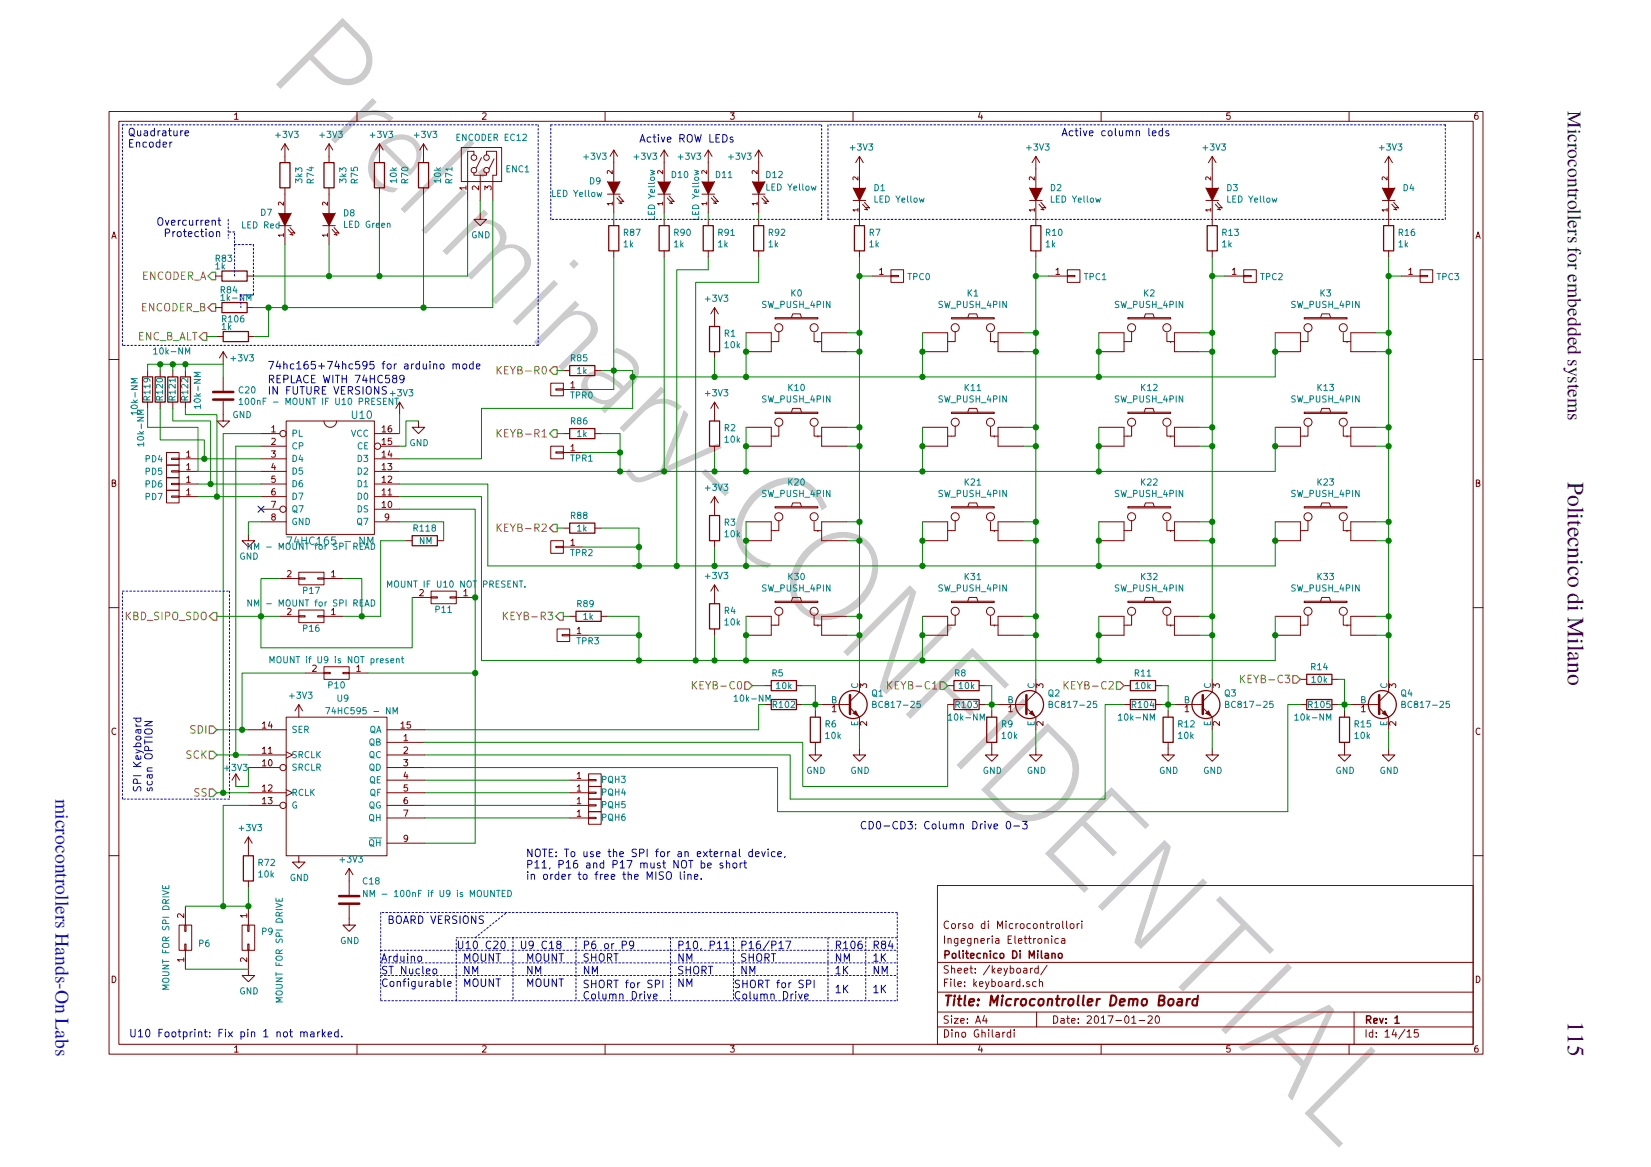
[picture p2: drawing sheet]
<svg xmlns="http://www.w3.org/2000/svg" width="297mm" height="210mm" viewBox="0 0 297 210" stroke-linecap="round" stroke-linejoin="round" font-family="sans-serif">
<defs><g id="words">
<text font-size="25.2" fill="#ccc" x="47.8" y="13.4" transform="rotate(45 47.8 13.4)">Preliminary-CONFIDENTIAL</text>
<text font-size="7.7" fill="#008484" x="60.5" y="160.4">1</text>
<text font-size="7" fill="#840000" x="60.7" y="167.8">T</text>
<text font-size="4.4" fill="#008484" x="234.5" y="92.3">-=-</text>
<g font-size="4.2" fill="#231f20">
<text x="282.1" y="86.8" transform="rotate(90 282.1 86.8)">Politecnico di Milano</text>
<text x="282.1" y="183.7" transform="rotate(90 282.1 183.7)">115</text>
</g>
<text font-size="3.5" fill="#231f20" x="282.1" y="20" transform="rotate(90 282.1 20)">Microcontrollers for embedded systems</text>
<text font-size="3.5" fill="#1616ee" x="10" y="143.7" transform="rotate(90 10 143.7)">microcontrollers Hands-On Labs</text>
<g font-size="3.3" fill="#008484">
<text x="38.8" y="47.1">R83i</text>
<text x="29.2" y="167.5">Bi</text>
</g>
<text font-size="3" fill="#008484" x="50" y="43">&quot;~</text>
<text font-size="3" fill="#0000c2" x="23.9" y="139.3">&quot;'</text>
<text font-size="3" fill="#840000" x="170" y="181.3">Title: Mlcrocontroller Demo Board</text>
<g font-size="2.9" fill="#008484">
<text x="29.2" y="163.8">&quot;'</text>
<text x="49.6" y="166.1">&quot;'</text>
<text x="29.2" y="170.6">&quot;'</text>
<text x="49.6" y="172.9">&quot;'</text>
</g>
<text font-size="2.4" fill="#0000c2" x="24.4" y="136.7">~a</text>
<text font-size="2.4" fill="#840000" x="245.7" y="184.4">Rev: 1</text>
<text font-size="2.3" fill="#008400" x="26.5" y="66.1">.-a,_______,</text>
<text font-size="2.3" fill="#0000c2" x="23.9" y="130.7">c'z</text>
<text font-size="2.3" fill="#840000" x="169.9" y="172.7">Polltecnlco DI Milano</text>
<text font-size="2.2" fill="#008484" x="61" y="155.6">+</text>
<g font-size="2" fill="#0000c2">
<text x="23.2" y="24.5">Quadrature</text>
<text x="23.2" y="26.5">Encoder</text>
<text x="28.3" y="40.8">Overcurr~nt !</text>
<text x="29.7" y="43">Protection</text>
<text x="24.3" y="133.3">o-</text>
<text x="101.5" y="154.2">To</text>
</g>
<g font-size="2" fill="#008484">
<text x="43.6" y="40.8">LED Re</text>
<text x="61.9" y="41.4">LED Gr</text>
<text x="68.6" y="41.4">en</text>
<text x="66.4" y="152.1">QH</text>
</g>
<g font-size="2" fill="#840000">
<text x="169.8" y="167.2">Corso di Microcontrollori</text>
<text x="169.8" y="169.9">lngegneria</text>
<text x="181.3" y="169.9">Elettronica</text>
<text x="169.8" y="186.8">Din a Ghi lard i</text>
</g>
<g font-size="1.8" fill="#008484">
<text x="49.5" y="24.9">+3V3</text>
<text x="57.5" y="24.9">+3V3</text>
<text x="66.5" y="24.9">+3V3</text>
<text x="74.4" y="24.9">+3V3</text>
<text x="82.1" y="25.4">ENCODER EC12</text>
<text x="91.1" y="31.1">ENC1</text>
<text x="46.9" y="38.8">D7</text>
<text x="61.9" y="38.9">DB</text>
<text x="84.9" y="42.9">GND</text>
<text x="112.2" y="44.5">1k</text>
<text x="112.2" y="42.4">R87</text>
<text x="129.1" y="44.5">1k</text>
<text x="129.2" y="42.5">R91</text>
<text x="138.2" y="44.5">1k</text>
<text x="138.3" y="42.4">R92</text>
<text x="251.6" y="44.5">1k</text>
<text x="251.7" y="42.5">R16</text>
<text x="38.7" y="50">lk</text>
<text x="163.2" y="50.4">TPCO</text>
<text x="226.7" y="50.4">TPC2</text>
<text x="237.5" y="53.4">K3</text>
<text x="258.5" y="50.4">TPC3</text>
<text x="126.8" y="54.3">+3V3</text>
<text x="232.3" y="55.4">sw_pusH_4PIN</text>
<text x="42.7" y="65.6">3</text>
<text x="44.8" y="65.6">3</text>
<text x="130.3" y="62.7">10k</text>
<text x="130.3" y="60.6">R1</text>
<text x="42.9" y="71">C20</text>
<text x="102.6" y="71.8">TPRO</text>
<text x="237" y="70.4">K13</text>
<text x="42" y="75.3">GND</text>
<text x="63.3" y="75.3">U10</text>
<text x="102.7" y="76.4">R86</text>
<text x="130.3" y="77.6">R2</text>
<text x="232.3" y="72.4">SW_PUSH_4PIN</text>
<text x="102.6" y="83.1">TPR1</text>
<text x="130.3" y="79.7">10k</text>
<text x="64.3" y="87.7">D1</text>
<text x="64.3" y="90">DO</text>
<text x="232.3" y="89.4">SW_PUSH_4PIN</text>
<text x="237" y="87.4">K23</text>
<text x="64.2" y="94.5">Q7</text>
<text x="64.3" y="92.3">DS</text>
<text x="74.4" y="95.7">R118</text>
<text x="102.7" y="93.5">RBB</text>
<text x="130.3" y="94.6">R3</text>
<text x="75.6" y="97.9">NM</text>
<text x="130.3" y="96.7">10k</text>
<text x="232.3" y="106.4">SW_PUSH_4PIN</text>
<text x="237" y="104.5">K33</text>
<text x="103.8" y="109.3">R89</text>
<text x="130.3" y="112.6">10k</text>
<text x="130.3" y="110.6">R4</text>
<text x="52.1" y="125.8">+3V3</text>
<text x="59.1" y="123.9">P10</text>
<text x="67.1" y="120.1">_ _'_' _</text>
<text x="252.1" y="125.4">Q4</text>
<text x="58.5" y="128.5">74HC595 -</text>
<text x="60.7" y="126.3">U9</text>
<text x="66.6" y="132">QA</text>
<text x="69.5" y="128.5">NM</text>
<text x="252.1" y="127.4">BC817-25</text>
<text x="53.7" y="136.5">RCLK</text>
<text x="66.4" y="134.2">QB</text>
<text x="66.4" y="136.5">QC</text>
<text x="53.7" y="143.3">CLK</text>
<text x="66.4" y="138.8">QD</text>
<text x="66.5" y="141">QE</text>
<text x="66.6" y="143.3">QF</text>
<text x="176.9" y="139.3">GND</text>
<text x="184.9" y="139.3">GND</text>
<text x="208.7" y="139.3">GND</text>
<text x="216.6" y="139.3">GND</text>
<text x="240.4" y="139.3">GND</text>
<text x="248.4" y="139.3">GND</text>
<text x="42.9" y="149.6">+3V3</text>
<text x="66.4" y="147.8">QH</text>
<text x="66.4" y="145.5">QG</text>
<text x="46.5" y="155.9">R72</text>
<text x="46.4" y="158">10k</text>
<text x="52.3" y="158.7">GND</text>
<text x="65.2" y="159.2">C18</text>
<text x="65.3" y="161.4">NM -</text>
<text x="70.8" y="161.4">100nF if U9 is MOUNTED</text>
<text x="35.8" y="170.5">P6</text>
<text x="61.4" y="170">GND</text>
<text x="43.2" y="179.1">GND</text>
</g>
<g font-size="1.8" fill="#840000">
<text x="265.5" y="43">A</text>
<text x="68.6" y="89.1">11</text>
<text x="68.6" y="91.4">10</text>
<text x="72" y="131.1">15</text>
<text x="72.5" y="138">3</text>
<text x="72.5" y="135.7">2</text>
<text x="72.6" y="133.4">1</text>
<text x="72.6" y="142.5">5</text>
<text x="72.6" y="140.2">4</text>
<text x="72.5" y="147">7</text>
<text x="72.6" y="144.8">6</text>
<text x="169.8" y="177.7">File:</text>
<text x="169.8" y="175.2">Sheet: /keyboard/</text>
<text x="175.1" y="177.7">keyboard.sch</text>
<text x="169.8" y="184.3">Size: A4</text>
<text x="189.4" y="184.2">Date: 2017-01-20</text>
<text x="245.6" y="186.8">Id: 14/15</text>
</g>
<g font-size="1.8" fill="#848400">
<text x="25.8" y="50">ENCODER_A&lt;H----,</text>
<text x="33.5" y="136.6">SCK</text>
<text x="34.2" y="132.1">SDI</text>
</g>
<g font-size="1.8" fill="#0000c2">
<text x="48.2" y="66.1">74hc165+74hc595 for</text>
<text x="48.4" y="71">IN</text>
<text x="48.4" y="69">REPLACE WITH</text>
<text x="51.4" y="71">FUTURE VERSIONS +3V3</text>
<text x="63.8" y="69">74HC589</text>
<text x="72.7" y="66.1">arduino</text>
<text x="81.4" y="66.1">mode</text>
<text x="26.4" y="141.1">u</text>
<text x="154.8" y="149.3">CDO-CD3:</text>
<text x="166.3" y="149.3">Column</text>
<text x="175" y="149.3">Drive</text>
<text x="181" y="149.3">0-3</text>
<text x="94.9" y="154.2">NOTE:</text>
<text x="104.9" y="154.2">use the</text>
<text x="113.6" y="154.2">SPI for</text>
<text x="121.9" y="154.2">an</text>
<text x="125.4" y="154.2">external device,</text>
<text x="94.8" y="158.4">in</text>
<text x="94.9" y="156.3">P11,</text>
<text x="97.7" y="158.4">order to</text>
<text x="100.4" y="156.3">P16</text>
<text x="105.4" y="156.3">and</text>
<text x="107" y="158.4">free</text>
<text x="110.2" y="156.3">P17</text>
<text x="112" y="158.4">the</text>
<text x="115.2" y="156.3">must NOT be</text>
<text x="116.3" y="158.4">MISO</text>
<text x="122.3" y="158.4">line.</text>
<text x="129.4" y="156.3">short</text>
<text x="23.4" y="186.8">U10</text>
<text x="28.5" y="186.8">Footprint:</text>
<text x="39.3" y="186.8">Fix</text>
<text x="43.2" y="186.8">pin</text>
<text x="47.3" y="186.8">1</text>
<text x="49.7" y="186.8">not marked.</text>
</g>
<text font-size="1.8" fill="#008400" x="89.4" y="78.6">KEYB-R1()--{]1~k::}------,</text>
<g font-size="1.7" fill="#008484">
<text x="29.2" y="174.5">z</text>
<text x="49.6" y="176.8">z</text>
</g>
<g font-size="1.6" fill="#008484">
<text x="43" y="72.8">1OOnF -</text>
<text x="51.4" y="72.8">MOUNT IF U1O PRESEN</text>
<text x="47.1" y="168.6">pgBi</text>
</g>
<text font-size="1.4" fill="#0000c2" x="24.4" y="135.3">~a_</text>
<g font-size="1.4" fill="#008484">
<text x="29.2" y="173.5">r</text>
<text x="49.6" y="175.8">r</text>
</g>
<g font-size="1.2" fill="#0000c2">
<text x="24.3" y="132.1">n,o</text>
<text x="23.9" y="140">-n,</text>
</g>
<text font-size="1.1" fill="#0000c2" x="26.4" y="138.9">C</text>
</g></defs>
<g fill="none" stroke="#840000" stroke-width=".18">
<path d="M19.6 20.1h247.2v169.5h-247.2zM21.4 21.8h243.6v166h-243.6zM42.2 20.6l.3-.3v1.2M42.2 21.5h.7M64.2 20.1v1.7M86.8 20.4l.5-.1 .2 .3-.7 .9h.7M108.9 20.1v1.7M131.4 20.3h.7l-.4 .4 .4 .1v.5l-.2 .2-.5-.2M153.5 20.1v1.7M176.3 20.2l-.3 .9h.8M176.6 20.7v.8M198.1 20.1v1.7"/>
<path d="M221.3 20.3h-.5l-.1 .5 .2-.1 .3 .1 .1 .5-.2 .2-.4-.2M242.7 20.1v1.7M265.9 20.3l-.4 .1a.86 .86 0 0 0-.1 1h.5v-.4l-.2-.3-.3 .1-.1 .2M20.1 42.9l.4-1.2 .4 1.2M20.2 42.5h.6M128.6 57.6v1.1M134.2 59.9h4.6v3.4h-4.6M139.4 57.1h7.7v.3h-7.7zM140.1 59.6v1.8h-1.3M142.4 57.1l.2-.6h1.4l.2 .6M146.5 59.9v1.5h.6M152.4 59.9h-4.6v3.4h4.6"/>
<path d="M166 59.9h4.5v3.4h-4.5M171.2 57.1h7.7v.3h-7.7zM171.9 59.6v1.8h-1.4M174.1 57.1l.2-.6h1.4l.2 .6M178.2 59.9v1.5h.7M184.1 59.9h-4.5v3.4h4.5M197.7 59.9h4.5v3.4h-4.5M202.9 57.1h7.7v.3h-7.7zM203.6 59.6v1.8h-1.4M205.9 57.1l.2-.6h1.3l.3 .6M209.9 59.9v1.5h.7M215.8 59.9h-4.5v3.4h4.5"/>
<path d="M229.4 59.9h4.6v3.4h-4.6M234.6 57.1h7.8v.3h-7.8zM235.3 59.6v1.8h-1.3M237.6 57.1l.2-.6h1.4l.2 .6M241.7 59.9v1.5h.7M247.6 59.9h-4.6v3.4h4.6M19.6 64.7h1.8M128.6 63.3v1.1M128.6 74.6v1.1M134.2 76.9h4.6v3.4h-4.6M139.4 74.1h7.7v.3h-7.7zM140.1 76.6v1.8h-1.3"/>
<path d="M142.4 74.1l.2-.6h1.4l.2 .6M146.5 76.9v1.5h.6M147.1 78.4h.7M147.1 61.4h.7M147.1 78.4h.1M147.1 61.4h.1M152.4 76.9h-4.6v3.4h4.6M166 76.9h4.5v3.4h-4.5M171.2 74.1h7.7v.3h-7.7zM171.9 76.6v1.8h-1.4M174.1 74.1l.2-.6h1.4l.2 .6M178.2 76.9v1.5h.7"/>
<path d="M178.9 78.4h.7M178.9 61.4h.7M178.9 78.4h.1M178.9 61.4h.1M184.1 76.9h-4.5v3.4h4.5M197.7 76.9h4.5v3.4h-4.5M202.9 74.1h7.7v.3h-7.7zM203.6 76.6v1.8h-1.4M205.9 74.1l.2-.6h1.3l.3 .6M209.9 76.9v1.5h.7M210.6 78.4h.1M210.6 61.4h.1"/>
<path d="M210.6 78.4h.7M210.6 61.4h.7M215.8 76.9h-4.5v3.4h4.5M229.4 76.9h4.6v3.4h-4.6M234.6 74.1h7.8v.3h-7.8zM235.3 76.6v1.8h-1.3M237.6 74.1l.2-.6h1.4l.2 .6M241.7 76.9v1.5h.7M242.4 78.4h.6M242.4 61.4h.6M242.4 78.4h.1M242.4 61.4h.1"/>
<path d="M247.6 76.9h-4.6v3.4h4.6M265 64.7h1.8M20.2 86.9l.5-.1 .1-.2-.1-.2-.5-.1v1.2h.4l.2-.4-.2-.2M128.6 80.3v1.1M128.6 91.6v1.1M128.6 97.3v1.1M134.2 93.9h4.6v3.4h-4.6M139.4 91.1h7.7v.3h-7.7zM140.1 93.6v1.8h-1.3M142.4 91.1l.2-.6h1.4l.2 .6M146.5 93.9v1.5h.6M147.1 95.4h.7"/>
<path d="M147.1 95.4h.1M152.4 93.9h-4.6v3.4h4.6M166 93.9h4.5v3.4h-4.5M171.2 91.1h7.7v.3h-7.7zM171.9 93.6v1.8h-1.4M174.1 91.1l.2-.6h1.4l.2 .6M178.2 93.9v1.5h.7M178.9 95.4h.7M178.9 95.4h.1M184.1 93.9h-4.5v3.4h4.5M197.7 93.9h4.5v3.4h-4.5M202.9 91.1h7.7v.3h-7.7z"/>
<path d="M203.6 93.6v1.8h-1.4M205.9 91.1l.2-.6h1.3l.3 .6M209.9 93.9v1.5h.7M210.6 95.4h.1M210.6 95.4h.7M215.8 93.9h-4.5v3.4h4.5M229.4 93.9h4.6v3.4h-4.6M234.6 91.1h7.8v.3h-7.8zM235.3 93.6v1.8h-1.3M241.7 93.9v1.5h.7M242.4 95.4h.6M242.4 95.4h.1"/>
<path d="M247.6 93.9h-4.6v3.4h4.6M265.6 86.9l.5-.1 .1-.2v-.2l-.6-.1v1.2h.5l.2-.4-.3-.2M19.6 109.3h1.8M128.6 107.5v1.1M128.6 113.1v1.2M134.2 110.9h4.6v3.4h-4.6M139.4 108.1h7.7v.3h-7.7zM140.1 110.6v1.8h-1.3M142.4 108.1l.2-.6h1.4l.2 .6M146.5 110.9v1.5h.6M147.1 112.4h.7M147.1 112.4h.1"/>
<path d="M152.4 110.9h-4.6v3.4h4.6M166 110.9h4.5v3.4h-4.5M171.2 108.1h7.7v.3h-7.7zM171.9 110.6v1.8h-1.4M174.1 108.1l.2-.6h1.4l.2 .6M178.2 110.9v1.5h.7M178.9 112.4h.7M178.9 112.4h.1M184.1 110.9h-4.5v3.4h4.5M197.7 110.9h4.5v3.4h-4.5M202.9 108.1h7.7v.3h-7.7zM203.6 110.6v1.8h-1.4"/>
<path d="M205.9 108.1l.2-.6h1.3l.3 .6M209.9 110.9v1.5h.7M210.6 112.4h.1M210.6 112.4h.7M215.8 110.9h-4.5v3.4h4.5M229.4 110.9h4.6v3.4h-4.6M234.6 108.1h7.8v.3h-7.8zM235.3 110.6v1.8h-1.3M237.6 108.1l.2-.6h1.4l.2 .6M241.7 110.9v1.5h.7M242.4 112.4h.6M242.4 112.4h.1"/>
<path d="M247.6 110.9h-4.6v3.4h4.6M265 109.3h1.8M20.8 131.1a.55 .55 0 0 0-.7 .4 .55 .55 0 0 0 .5 .6l.2-.1M152.4 126.7h.5M152.9 127.3l1.7 1.7M154.6 124.5l-1.7 1.7M266.3 131.1a.55 .55 0 0 0-.8 .4 .55 .55 0 0 0 .6 .6l.2-.1M19.6 153.9h1.8M168.7 159.3h96.3v28.5h-96.3zM265 153.9h1.8M20.2 175.6a.58 .58 0 0 1 .7 .6 .58 .58 0 0 1-.7 .5zM168.7 178.5h96.3"/>
<path d="M168.7 173.1h96.3M265.6 175.6a.58 .58 0 0 1 .7 .6 .58 .58 0 0 1-.7 .5zM42.2 188.4l.3-.3v1.1M42.2 189.2h.7M64.2 187.8v1.8M86.8 188.2l.5-.1 .2 .3-.7 .8h.7M108.9 187.8v1.8M131.4 188.1h.7l-.4 .4 .4 .1v.5l-.2 .1-.5-.1M153.5 187.8v1.8M168.7 184.7h96.3M168.7 182h96.3M176.3 188l-.3 .9h.8"/>
<path d="M176.6 188.5v.7M186.5 182v2.7M198.1 187.8v1.8M221.3 188.1h-.5l-.1 .5 .2-.1 .3 .1 .1 .5-.2 .1-.4-.1M242.7 187.8v1.8M243.6 182v5.8M265.9 188.1l-.4 .1a.86 .86 0 0 0-.1 1h.5v-.5l-.2-.2-.3 .1-.1 .1"/>
<circle cx="140.1" cy="58.9" r=".72"/>
<circle cx="146.5" cy="58.9" r=".73"/>
<circle cx="171.9" cy="58.9" r=".73"/>
<circle cx="178.2" cy="58.9" r=".73"/>
<circle cx="203.6" cy="58.9" r=".73"/>
<circle cx="209.9" cy="58.9" r=".73"/>
<circle cx="235.3" cy="58.9" r=".73"/>
<circle cx="241.7" cy="58.9" r=".73"/>
<circle cx="140.1" cy="75.9" r=".72"/>
<circle cx="146.5" cy="75.9" r=".73"/>
<circle cx="171.9" cy="75.9" r=".73"/>
<circle cx="178.2" cy="75.9" r=".73"/>
<circle cx="203.6" cy="75.9" r=".73"/>
<circle cx="209.9" cy="75.9" r=".73"/>
<circle cx="235.3" cy="75.9" r=".73"/>
<circle cx="241.7" cy="75.9" r=".73"/>
<circle cx="140.1" cy="93" r=".73"/>
<circle cx="146.5" cy="93" r=".73"/>
<circle cx="171.9" cy="93" r=".73"/>
<circle cx="178.2" cy="93" r=".73"/>
<circle cx="203.6" cy="93" r=".73"/>
<circle cx="209.9" cy="93" r=".73"/>
<circle cx="235.3" cy="93" r=".73"/>
<circle cx="241.7" cy="93" r=".73"/>
<circle cx="140.1" cy="110" r=".73"/>
<circle cx="146.5" cy="110" r=".73"/>
<circle cx="171.9" cy="110" r=".73"/>
<circle cx="178.2" cy="110" r=".73"/>
<circle cx="203.6" cy="110" r=".73"/>
<circle cx="209.9" cy="110" r=".73"/>
<circle cx="235.3" cy="110" r=".73"/>
<circle cx="241.7" cy="110" r=".73"/>
</g>
<g fill="none" stroke="#848400" stroke-width=".18">
<path d="M89.4 65.9v1.4M89.6 66.5l.6 .8M90.2 65.9l-.8 .8M90.8 66.5h.4M91.4 65.9h-.6v1.4h.6M91.8 65.9l.5 .7 .4-.7M92.3 66.6v.7M93.2 66.5l.6-.1 .1-.2-.1-.2-.6-.1v1.4h.5l.3-.3a.36 .36 0 0 0-.4-.5M94.5 66.7h1.1M96.2 66.6l.7-.1 .1-.1-.1-.4-.7-.1v1.4M96.6 66.6l.4 .7M97.7 66l.1-.1a.73 .73 0 0 1 .5 .7 .73 .73 0 0 1-.5 .7l-.3-.6z"/>
<path d="M89.4 94.2v1.4M89.6 94.8l.6 .8M90.2 94.2l-.8 .8M90.8 94.9h.4M91.4 94.2h-.6v1.4h.6M91.8 94.2l.5 .7 .4-.7M92.3 94.9v.7M93.2 94.9l.6-.1 .1-.3-.1-.2-.6-.1v1.4h.5l.3-.3a.36 .36 0 0 0-.4-.4M94.5 95.1h1.1M96.2 94.9h.7l.1-.2-.1-.3-.7-.2v1.4M96.6 94.9l.4 .7M97.5 94.4l.6-.2 .1 .2 .1 .2-.8 1h.8"/>
<path d="M90.6 110.1v1.4M90.8 110.7l.5 .8M91.3 110.1l-.7 .8M91.9 110.7h.5M92.6 110.1h-.7v1.4h.7M93 110.1l.4 .7 .5-.7M93.4 110.8v.7M94.3 110.7l.7-.1v-.2l-.1-.2-.6-.1v1.4h.5l.3-.3a.36 .36 0 0 0-.3-.5M95.7 110.9h1M97.4 110.8l.6-.1 .1-.1v-.4l-.7-.1v1.4M97.7 110.8l.4 .7M98.6 110.1h.8l-.4 .5 .4 .1v.6l-.2 .2-.6-.2"/>
</g>
<path d="M99.5 66h.7v1.3h-.7l-.6-.6zM98.9 95l.6-.7h.7v1.4h-.7zM100.7 110.2h.7v1.3h-.7l-.7-.6z" fill="none" stroke="#848400" stroke-width=".23"/>
<g fill="none" stroke="#008484" stroke-width=".18">
<path d="M137.8 54.3l-.4-.1-.2 .2 .1 .3 .5 .2v.3l-.2 .1h-.4M138.2 54.2l.3 1.1 .2-.8 .2 .8 .3-1.1M139.4 55.4h.8M140.5 54.8l.5-.1 .1-.4-.6-.1v1.1M141.6 54.2v.9l.2 .2h.4l.1-.2v-.9M142.5 52.1v1.2M142.6 52.6l.5 .7M143.1 52.1l-.6 .7M143.4 54.3l-.4-.1-.2 .1v.4l.5 .1 .1 .3-.2 .2h-.4M143.7 52.2l.1-.1a.6 .6 0 0 1 .4 .6 .6 .6 0 0 1-.4 .6 .74 .74 0 0 1-.1-1.1zM143.9 54.2v1.1M143.9 54.7h.6"/>
<path d="M144.5 54.2v1.1M144.8 55.4h.9M146.2 54.1l-.3 .8h.7M146.4 54.6v.7M147 54.8l.6-.1v-.4l-.6-.1v1.1M148.1 54.2v1.1M149.3 54.2v1.1l-.6-1.1v1.1M169.6 54.3l-.5-.1-.2 .2 .1 .3 .5 .2v.3l-.1 .1h-.5M170 54.2l.2 1.1 .2-.8 .3 .8 .2-1.1M171.1 55.4h.8M172.2 54.8l.6-.1v-.4l-.6-.1v1.1M173.4 54.2v.9l.2 .2h.3l.1-.2v-.9"/>
<path d="M174.2 52.1v1.2M174.3 52.6l.5 .7M174.8 52.1l-.6 .7M175.1 54.3l-.4-.1-.2 .1 .1 .4 .4 .1 .1 .3-.2 .2h-.4M175.3 52.4l.3-.3v1.2M175.3 53.3h.6M175.6 54.7h.7M175.6 54.2v1.1M176.3 54.2v1.1M176.5 55.4h.9M177.9 54.1l-.3 .8h.7M178.2 54.6v.7"/>
<path d="M178.7 54.8l.6-.1v-.4l-.6-.1v1.1M179.9 54.2v1.1M181.1 54.2v1.1l-.7-1.1v1.1M201.3 54.3l-.4-.1-.3 .2 .2 .3 .5 .2v.3l-.2 .1h-.5M201.7 54.2l.3 1.1 .2-.8 .2 .8 .3-1.1M202.8 55.4h.9M204 54.8l.5-.1v-.4l-.5-.1v1.1M205.1 54.2v.9l.2 .2h.3l.1-.2v-.9M205.9 52.1v1.2M206.1 52.6l.5 .7M206.6 52.1l-.7 .7M206.9 54.3l-.5-.1-.1 .1v.4l.5 .1 .1 .3-.2 .2h-.5"/>
<path d="M207 52.2l.4-.1 .2 .3-.7 .9h.7M207.4 54.7h.6M207.4 54.2v1.1M208 54.2v1.1M208.3 55.4h.8M209.6 54.1l-.3 .8h.8M209.9 54.6v.7M210.5 54.8l.5-.1 .1-.4-.6-.1v1.1M211.6 54.2v1.1M212.8 54.2v1.1l-.6-1.1v1.1M137.8 71.3l-.4-.1-.2 .2 .1 .3 .5 .2v.3l-.2 .1h-.4M138.2 71.2l.3 1.1 .2-.8 .2 .8 .3-1.1"/>
<path d="M139.4 72.4h.8M140.5 71.8l.5-.1 .1-.4-.6-.1v1.1M141.6 71.2v.9l.2 .2h.4l.1-.2v-.9M141.9 69.1v1.2M142.1 69.6l.4 .7M142.5 69.1l-.6 .7M143 70.3h.6M143 69.4l.3-.3v1.2M143.4 71.3l-.4-.1-.2 .1v.4l.5 .1 .1 .3-.2 .2h-.4M143.9 71.2v1.1M143.9 71.7h.6M144.2 69.2l.1-.1a.6 .6 0 0 1 .4 .6 .6 .6 0 0 1-.4 .6l-.2-.5z"/>
<path d="M144.5 71.2v1.1M144.8 72.4h.9M146.2 71.1l-.3 .8h.7M146.4 71.6v.7M147 71.8l.6-.1v-.4l-.6-.1v1.1M148.1 71.2v1.1M149.3 71.2v1.1l-.6-1.1v1.1M169.6 71.3l-.5-.1-.2 .2 .1 .3 .5 .2v.3l-.1 .1h-.5M170 71.2l.2 1.1 .2-.8 .3 .8 .2-1.1M171.1 72.4h.8M172.2 71.8l.6-.1v-.4l-.6-.1v1.1M173.4 71.2v.9l.2 .2h.3l.1-.2v-.9"/>
<path d="M173.6 69.1v1.2M173.8 69.6l.5 .7M174.3 69.1l-.7 .7M174.7 70.3h.7M174.7 69.4l.4-.3v1.2M175.1 71.3l-.4-.1-.2 .1 .1 .4 .4 .1 .1 .3-.2 .2h-.4M175.6 71.7h.7M175.6 71.2v1.1M175.8 69.4l.3-.3v1.2M175.8 70.3h.7M176.3 71.2v1.1M176.5 72.4h.9"/>
<path d="M177.9 71.1l-.3 .8h.7M178.2 71.6v.7M178.7 71.8l.6-.1v-.4l-.6-.1v1.1M179.9 71.2v1.1M181.1 71.2v1.1l-.7-1.1v1.1M201.3 71.3l-.4-.1-.3 .2 .2 .3 .5 .2v.3l-.2 .1h-.5M201.7 71.2l.3 1.1 .2-.8 .2 .8 .3-1.1M202.8 72.4h.9M204 71.8l.5-.1v-.4l-.5-.1v1.1M205.1 71.2v.9l.2 .2h.3l.1-.2v-.9M205.4 69.1v1.2M205.5 69.6l.5 .7"/>
<path d="M206 69.1l-.6 .7M206.4 69.4l.4-.3v1.2M206.4 70.3h.7M206.9 71.3l-.5-.1-.1 .1v.4l.5 .1 .1 .3-.2 .2h-.5M207.4 71.7h.6M207.4 71.2v1.1M207.5 69.2l.5-.1 .2 .3-.7 .9h.7M208 71.2v1.1M208.3 72.4h.8M209.6 71.1l-.3 .8h.8M209.9 71.6v.7M210.5 71.8l.5-.1 .1-.4-.6-.1v1.1"/>
<path d="M211.6 71.2v1.1M212.8 71.2v1.1l-.6-1.1v1.1M137.8 88.3l-.4-.1-.2 .2 .1 .3 .5 .2v.3l-.2 .1h-.4M138.2 88.2l.3 1.1 .2-.8 .2 .8 .3-1.1M139.4 89.4h.8M140.5 88.8l.5-.1 .1-.4-.6-.1v1.1M141.6 88.2v.9l.2 .2h.4l.1-.2v-.9M141.9 86.1v1.2M142.1 86.6l.4 .7M142.5 86.1l-.6 .7M143 86.2l.4-.1 .2 .3-.7 .9h.7M143.4 88.3l-.4-.1-.2 .1v.4l.5 .1 .1 .3-.2 .2h-.4"/>
<path d="M143.9 88.2v1.1M143.9 88.7h.6M144.2 86.2l.1-.1a.6 .6 0 0 1 .4 .6 .6 .6 0 0 1-.4 .6l-.2-.5zM144.5 88.2v1.1M144.8 89.4h.9M146.2 88.1l-.3 .8h.7M146.4 88.6v.7M147 88.8l.6-.1v-.4l-.6-.1v1.1M148.1 88.2v1.1M149.3 88.2v1.1l-.6-1.1v1.1M169.6 88.3l-.5-.1-.2 .2 .1 .3 .5 .2v.3l-.1 .1h-.5M170 88.2l.2 1.1 .2-.8 .3 .8 .2-1.1"/>
<path d="M171.1 89.4h.8M172.2 88.8l.6-.1v-.4l-.6-.1v1.1M173.4 88.2v.9l.2 .2h.3l.1-.2v-.9M173.6 86.1v1.2M173.8 86.6l.5 .7M174.3 86.1l-.7 .7M174.7 86.2l.4-.1 .3 .3-.7 .9h.7M175.1 88.3l-.4-.1-.2 .1 .1 .4 .4 .1 .1 .3-.2 .2h-.4M175.6 88.7h.7M175.6 88.2v1.1M175.8 86.4l.3-.3v1.2M175.8 87.3h.7"/>
<path d="M176.3 88.2v1.1M176.5 89.4h.9M177.9 88.1l-.3 .8h.7M178.2 88.6v.7M178.7 88.8l.6-.1v-.4l-.6-.1v1.1M179.9 88.2v1.1M181.1 88.2v1.1l-.7-1.1v1.1M201.3 88.3l-.4-.1-.3 .2 .2 .3 .5 .2v.3l-.2 .1h-.5M201.7 88.2l.3 1.1 .2-.8 .2 .8 .3-1.1M202.8 89.4h.9M204 88.8l.5-.1v-.4l-.5-.1v1.1M205.1 88.2v.9l.2 .2h.3l.1-.2v-.9"/>
<path d="M205.4 86.1v1.2M205.5 86.6l.5 .7M206 86.1l-.6 .7M206.4 86.2l.5-.1 .2 .3-.7 .9h.7M206.9 88.3l-.5-.1-.1 .1v.4l.5 .1 .1 .3-.2 .2h-.5M207.4 88.7h.6M207.4 88.2v1.1M207.5 86.2l.5-.1 .2 .3-.7 .9h.7M208 88.2v1.1M208.3 89.4h.8M209.6 88.1l-.3 .8h.8M209.9 88.6v.7"/>
<path d="M210.5 88.8l.5-.1 .1-.4-.6-.1v1.1M211.6 88.2v1.1M212.8 88.2v1.1l-.6-1.1v1.1M137.8 105.3l-.4-.1-.2 .2 .1 .3 .5 .2v.3l-.2 .1h-.4M138.2 105.2l.3 1.1 .2-.8 .2 .8 .3-1.1M139.4 106.4h.8M140.5 105.8l.5-.1 .1-.4-.6-.1v1.1M141.6 105.2v.9l.2 .2h.4l.1-.2v-.9M141.9 103.1v1.2M142.1 103.6l.4 .7M142.5 103.1l-.6 .7M142.9 103.1h.7l-.4 .5 .4 .1v.4l-.2 .2-.5-.2"/>
<path d="M143.4 105.3l-.4-.1-.2 .1v.4l.5 .1 .1 .3-.2 .2h-.4M143.9 105.2v1.1M143.9 105.7h.6M144.2 103.2l.1-.1a.6 .6 0 0 1 .4 .6 .6 .6 0 0 1-.4 .6l-.2-.5zM144.5 105.2v1.1M144.8 106.4h.9M146.2 105.1l-.3 .8h.7M146.4 105.6v.7M147 105.8l.6-.1v-.4l-.6-.1v1.1M148.1 105.2v1.1M149.3 105.2v1.1l-.6-1.1v1.1M169.6 105.3l-.5-.1-.2 .2 .1 .3 .5 .2v.3l-.1 .1h-.5"/>
<path d="M170 105.2l.2 1.1 .2-.8 .3 .8 .2-1.1M171.1 106.4h.8M172.2 105.8l.6-.1v-.4l-.6-.1v1.1M173.4 105.2v.9l.2 .2h.3l.1-.2v-.9M173.6 103.1v1.2M173.8 103.6l.5 .7M174.3 103.1l-.7 .7M174.7 103.1h.7l-.4 .5 .3 .1v.4l-.2 .2-.4-.2M175.1 105.3l-.4-.1-.2 .1 .1 .4 .4 .1 .1 .3-.2 .2h-.4M175.6 105.7h.7M175.6 105.2v1.1M175.8 103.4l.3-.3v1.2"/>
<path d="M175.8 104.3h.7M176.3 105.2v1.1M176.5 106.4h.9M177.9 105.1l-.3 .8h.7M178.2 105.6v.7M178.7 105.8l.6-.1v-.4l-.6-.1v1.1M179.9 105.2v1.1M181.1 105.2v1.1l-.7-1.1v1.1M201.3 105.3l-.4-.1-.3 .2 .2 .3 .5 .2v.3l-.2 .1h-.5M201.7 105.2l.3 1.1 .2-.8 .2 .8 .3-1.1M202.8 106.4h.9M204 105.8l.5-.1v-.4l-.5-.1v1.1"/>
<path d="M205.1 105.2v.9l.2 .2h.3l.1-.2v-.9M205.4 103.1v1.2M205.5 103.6l.5 .7M206 103.1l-.6 .7M206.4 103.1h.7l-.4 .5 .4 .1v.4l-.2 .2-.5-.2M206.9 105.3l-.5-.1-.1 .1v.4l.5 .1 .1 .3-.2 .2h-.5M207.4 105.7h.6M207.4 105.2v1.1M207.5 103.2l.5-.1 .2 .3-.7 .9h.7M208 105.2v1.1M208.3 106.4h.8M209.6 105.1l-.3 .8h.8"/>
<path d="M209.9 105.6v.7M210.5 105.8l.5-.1 .1-.4-.6-.1v1.1M211.6 105.2v1.1M212.8 105.2v1.1l-.6-1.1v1.1"/>
</g>
<g fill="none" stroke="#840000" stroke-width=".23">
<path d="M127.7 58.7h1.8v4.6h-1.8zM127.7 75.7h1.8v4.6h-1.8zM127.7 92.7h1.8v4.6h-1.8zM127.7 108.6h1.8v4.5h-1.8z"/>
<circle cx="153.5" cy="126.7" r="2.52"/>
</g>
<path d="M152.9 125v3.4" fill="none" stroke="#840000" stroke-width=".45"/>
<path d="M153.5 128.3l.4-.4 .5 .9z" fill="#840000"/>
<path d="M147.8 126.7h4.6M149.8 128h.6M149.8 127.2l.3-.3v1.1M153.5 128.3l.4-.4 .5 .9zM154.6 122.2v2.3M154.6 129v2.3M154.8 123.7v-.7l.4 .4 .1-.3 .4-.1 .2 .2-.1 .5M155.9 129.8v.7l-.8-.7-.3 .2 .1 .4M184.1 126.7h.6M184.7 127.3l1.7 1.7M186.4 124.5l-1.7 1.7" fill="none" stroke="#840000" stroke-width=".18"/>
<g fill="none" stroke="#008484" stroke-width=".18">
<path d="M149.8 125.8h.5l.1-.2-.1-.2-.5-.1v1.1h.4l.2-.1v-.3l-.2-.2M153.2 129.8v.6h1.1v-.6M153.3 123a.5 .5 0 0 0 .5 .7 .5 .5 0 0 0 .4-.7M153.7 130v.4M157 124.2l.2-.1a.39 .39 0 0 1 .5 .4v.5l-.5 .2-.2-.2zM157 126.7l.5-.1 .1-.1v-.3l-.6-.1v1.2h.4l.2-.1 .1-.3-.3-.2M157.2 124.9l.6 .4M158.1 125.2h.7M158.1 124.4l.4-.3v1.1M158.8 126.2a.5 .5 0 0 0-.7 .5 .5 .5 0 0 0 .7 .5M159.5 126.6l-.2-.1v-.3l.4-.1 .2 .3-.1 .1-.6 .3 .1 .4 .2 .1 .3-.1 .1-.1v-.3l-.2-.2M160.3 126.5l.3-.4v1.2"/>
<path d="M160.3 127.3h.7M161.3 126.1h.8l-.5 1.2M162.5 126.8h.9M163.9 126.2l.4-.1 .2 .4-.7 .8h.7M165.6 126.1h-.6l-.1 .6 .2-.1 .5 .1v.5l-.2 .1-.5-.1"/>
</g>
<circle cx="185.2" cy="126.7" r="2.52" fill="none" stroke="#840000" stroke-width=".23"/>
<path d="M184.7 125v3.4" fill="none" stroke="#840000" stroke-width=".45"/>
<path d="M185.2 128.3l.5-.4 .4 .9z" fill="#840000"/>
<path d="M179.6 126.7h4.5M181.5 128h.6M181.5 127.2l.3-.3v1.1M185.2 128.3l.5-.4 .4 .9zM186.4 122.2v2.3M186.4 129v2.3M186.5 123.7v-.7l.5 .4 .1-.3 .4-.1 .2 .2-.2 .5M187.7 129.8v.7l-.9-.7-.3 .2 .1 .4M215.8 126.7h.6M216.4 127.3l1.7 1.7M218.1 124.5l-1.7 1.7" fill="none" stroke="#840000" stroke-width=".18"/>
<g fill="none" stroke="#008484" stroke-width=".18">
<path d="M181.5 125.8h.5l.1-.2v-.2l-.6-.1v1.1h.4l.2-.1 .1-.3-.3-.2M184.9 129.8v.6h1.2v-.6M185 123a.5 .5 0 0 0 .5 .7 .5 .5 0 0 0 .5-.7M185.5 130v.4M188.7 126.7l.5-.1 .2-.1-.1-.3-.6-.1v1.2h.5l.2-.1v-.3l-.3-.2M188.7 124.2l.3-.1a.39 .39 0 0 1 .4 .4v.5l-.4 .2-.3-.2zM188.9 124.9l.6 .4M189.9 124.2l.4-.1 .2 .3-.7 .8h.7M190.5 126.2a.5 .5 0 0 0-.7 .5 .5 .5 0 0 0 .7 .5M191.2 126.6l-.2-.1v-.3l.4-.1 .2 .3v.1l-.6 .3v.4l.2 .1 .3-.1 .1-.1v-.3l-.2-.2M192.1 127.3h.6M192.1 126.5l.3-.4v1.2"/>
<path d="M193.1 126.1h.7l-.5 1.2M194.3 126.8h.8M195.6 126.2l.4-.1 .2 .4-.7 .8h.7M197.3 126.1h-.6v.6l.2-.1 .4 .1v.5l-.2 .1-.4-.1"/>
</g>
<circle cx="217" cy="126.7" r="2.52" fill="none" stroke="#840000" stroke-width=".23"/>
<path d="M216.4 125v3.4" fill="none" stroke="#840000" stroke-width=".45"/>
<path d="M217 128.3l.4-.4 .5 .9z" fill="#840000"/>
<path d="M211.3 126.7h4.5M213.2 128h.7M213.2 127.2l.4-.3v1.1M217 128.3l.4-.4 .5 .9zM218.1 122.2v2.3M218.1 129v2.3M218.3 123.7v-.7l.4 .4 .1-.3 .4-.1 .2 .2-.1 .5M219.4 129.8v.7l-.8-.7-.3 .2 .1 .4M247.6 126.7h.5M248.1 127.3l1.7 1.7M249.8 124.5l-1.7 1.7" fill="none" stroke="#840000" stroke-width=".18"/>
<g fill="none" stroke="#008484" stroke-width=".18">
<path d="M213.2 125.8h.5l.2-.2-.1-.2-.6-.1v1.1h.5l.2-.1v-.3l-.3-.2M216.7 129.8v.6h1.1v-.6M216.8 123a.5 .5 0 0 0 .4 .7 .5 .5 0 0 0 .5-.7M217.2 130v.4M220.5 126.7l.5-.1 .1-.1-.1-.3-.5-.1v1.2h.4l.2-.1v-.3l-.2-.2M220.5 124.2l.2-.1a.39 .39 0 0 1 .5 .4l-.1 .5-.4 .2-.2-.2zM220.7 124.9l.5 .4M221.6 124.1h.7l-.4 .4 .3 .1v.5l-.2 .1-.4-.1M222.3 126.2a.5 .5 0 0 0-.7 .5 .5 .5 0 0 0 .7 .5M222.9 126.6l-.2-.1v-.3l.4-.1 .3 .3-.1 .1-.6 .3v.4l.2 .1 .3-.1 .2-.1v-.3l-.3-.2M223.8 126.5l.3-.4v1.2M223.8 127.3h.6"/>
<path d="M224.8 126.1h.8l-.5 1.2M226 126.8h.8M227.3 126.2l.5-.1 .2 .4-.7 .8h.7M229 126.1h-.5l-.1 .6 .2-.1 .4 .1v.5l-.2 .1-.4-.1"/>
</g>
<circle cx="248.7" cy="126.7" r="2.52" fill="none" stroke="#840000" stroke-width=".23"/>
<path d="M248.1 125v3.4" fill="none" stroke="#840000" stroke-width=".45"/>
<path d="M248.7 128.3l.5-.4 .4 .9z" fill="#840000"/>
<g fill="none" stroke="#840000" stroke-width=".18">
<path d="M153.5 36.1h2.3M155.2 36.7l.9 1.1-.6-.2M155.5 36.4l.9 1-.5-.1M137.6 123.3h1.2M143.3 123.3h1.1M146.7 133.5v2.3h1.1l-1.1 1.1-1.1-1.1h1.1M146.7 127.9v1.1M154.6 134.7v1.1h1.2l-1.2 1.1-1.1-1.1h1.1M170.5 123.3h1.1M176.2 123.3h1.1M178.4 133.5v2.3h1.2l-1.2 1.1-1.1-1.1h1.1M178.4 127.9v1.1"/>
<path d="M186.4 134.7v1.1h1.1l-1.1 1.1-1.2-1.1h1.2M202.2 123.3h1.2M207.9 123.3h1.1M210.2 133.5v2.3h1.1l-1.1 1.1-1.2-1.1h1.2M210.2 127.9v1.1M218.1 134.7v1.1h1.1l-1.1 1.1-1.1-1.1h1.1M234 122.2h1.1M239.6 122.2h1.2M241.9 133.5v2.3h1.1l-1.1 1.1-1.1-1.1h1.1M241.9 127.9v1.1M243 126.7h4.6M245 128h.6"/>
<path d="M245 127.2l.3-.3v1.1M249.2 127.9l.4 .9-.9-.5zM249.8 134.7v1.1h1.2l-1.2 1.1-1.1-1.1h1.1M249.8 122.2v2.3M249.8 129v2.3M250 123.7v-.7l.4 .4 .1-.3 .4-.1 .2 .2-.1 .5M251.1 129.8v.7l-.8-.7-.3 .2 .1 .4"/>
</g>
<g fill="none" stroke="#008484" stroke-width=".18">
<path d="M236 119.9h.5l.1-.5-.6-.1v1.2M236.3 119.9l.3 .6M237 119.7l.4-.4v1.2M238.4 119.3l-.3 .8h.7M238.7 119.7v.8M139.1 121.1l.5-.1v-.4l-.5-.1v1.1M139.3 121.1l.4 .5M139.7 123.9h.6M139.7 123.1l.3-.4v1.2M140.7 120.5h-.5l-.1 .5 .5-.1 .2 .2v.3l-.2 .2-.5-.1M140.9 122.8l.2-.1a.61 .61 0 0 1 .3 .6 .61 .61 0 0 1-.3 .6 .74 .74 0 0 1-.2-1.1zM141.9 122.7v1.2"/>
<path d="M142 123.4l.3 .5M142.3 123.1l-.4 .5M145.9 138.1a.52 .52 0 0 0-.6 .5 .52 .52 0 0 0 .6 .5l.1-.5h-.2M147.1 138v1.1l-.6-1.1v1.1M147.7 138a.57 .57 0 0 1 .6 .6 .57 .57 0 0 1-.6 .5zM148.6 132l.3-.3v1.1M148.6 132.8h.6M148.6 130.2l.6-.1v-.4l-.6-.1v1.2M148.9 130.2l.4 .6M149.8 131.8l.1-.1a.61 .61 0 0 1 .4 .6 .61 .61 0 0 1-.4 .5l-.3-.4zM150.2 129.6h-.2a.71 .71 0 0 0-.1 1.2l.3-.1 .1-.4-.2-.2h-.2l-.2 .2M150.8 131.7v1.1"/>
<path d="M150.9 132.4l.3 .4M151.2 132.1l-.4 .4M153.9 138.1a.52 .52 0 0 0-.7 .5 .52 .52 0 0 0 .7 .5v-.5h-.2M155.1 138v1.1l-.7-1.1v1.1M155.6 138a.57 .57 0 0 1 .6 .6 .57 .57 0 0 1-.6 .5zM171.9 121.1l.6-.1v-.4l-.6-.1v1.1M172.2 121.1l.4 .5M172.6 123.1l.3-.4v1.2M172.6 123.9h.6M173.2 121l-.2-.3 .2-.2h.2l.2 .2v.2l-.6 .3v.2l.2 .2h.3l.1-.2v-.2l-.2-.2M173.8 122.8l.1-.1a.61 .61 0 0 1 .4 .6 .61 .61 0 0 1-.4 .6 .74 .74 0 0 1-.1-1.1zM174.8 122.7v1.2"/>
<path d="M174.9 123.4l.3 .5M175.2 123.1l-.4 .5M180.3 132l.3-.3v1.1M180.3 132.8h.6M180.4 130.2l.5-.1v-.4l-.5-.1v1.2M180.6 130.2l.4 .6M181.5 131.8l.1-.1a.61 .61 0 0 1 .4 .6 .61 .61 0 0 1-.4 .5 .74 .74 0 0 1-.1-1zM182.1 130.1l-.2 .2h-.4l-.1-.2 .1-.4 .4-.1 .2 .3-.2 .7-.4 .2M182.5 131.7v1.1M182.6 132.4l.3 .4M182.9 132.1l-.4 .4M204.2 121.1l.6-.1v-.4l-.6-.1v1.1"/>
<path d="M204.3 123.1l.3-.4v1.2M204.3 123.9h.7M204.5 121.1l.4 .5M205.3 121.6h.7M205.3 120.8l.4-.3v1.1M205.5 122.8l.2-.1a.61 .61 0 0 1 .3 .6 .61 .61 0 0 1-.3 .6l-.3-.5zM206.4 120.8l.3-.3v1.1M206.4 121.6h.7M206.5 122.7v1.2M206.6 123.4l.3 .5M206.9 123.1l-.4 .5M212 132.8h.7"/>
<path d="M212 132l.3-.3v1.1M212.1 130.2h.5l.1-.5-.6-.1v1.2M212.3 130.2l.4 .6M213.1 130.8h.7M213.1 129.9l.4-.3v1.2M213.3 131.8l.1-.1a.61 .61 0 0 1 .4 .6 .61 .61 0 0 1-.4 .5 .74 .74 0 0 1-.1-1zM214.2 129.7l.5-.1 .2 .3-.7 .9h.7M214.2 131.7v1.1M214.4 132.4l.3 .4M214.7 132.1l-.5 .4M236 121.9l.3-.3v1.1M236 122.7h.7"/>
<path d="M237 120.5h.7M237.3 121.7l.1-.1a.61 .61 0 0 1 .4 .6 .61 .61 0 0 1-.4 .5 .74 .74 0 0 1-.1-1zM238.3 121.6v1.1M238.4 122.3l.3 .4M238.7 122l-.4 .4M243.8 132.8h.6M243.8 132l.3-.3v1.1M243.8 130.2h.5l.1-.5-.6-.1v1.2M244.1 130.2l.3 .6M244.9 130.8h.6M244.9 129.9l.3-.3v1.2M245 125.8h.5l.1-.2-.1-.2-.5-.1v1.1h.4l.2-.1v-.3l-.2-.2"/>
<path d="M245 131.8l.1-.1a.61 .61 0 0 1 .4 .6 .61 .61 0 0 1-.4 .5 .74 .74 0 0 1-.1-1zM246 131.7v1.1M246.1 132.4l.3 .4M246.4 132.1l-.4 .4M246.5 129.6h-.5v.6l.4-.1 .2 .2v.3l-.2 .2-.4-.2M248.4 129.8v.6h1.1v-.6M248.5 123a.5 .5 0 0 0 .5 .7 .5 .5 0 0 0 .4-.7M248.9 130v.4"/>
</g>
<path d="M138.8 122.4h4.5v1.8h-4.5zM145.8 129h1.8v4.5h-1.8zM171.6 122.4h4.6v1.8h-4.6zM177.5 129h1.8v4.5h-1.8zM203.4 122.4h4.5v1.8h-4.5zM209.3 129h1.8v4.5h-1.8zM235.1 121.3h4.5v1.8h-4.5zM241 129h1.8v4.5h-1.8z" fill="none" stroke="#840000" stroke-width=".23"/>
<path d="M153.5 33.8h2.3l-1.2 2.3z" fill="#840000"/>
<path d="M153.5 33.8l1.1 2.3 1.2-2.3M154.4 37.8h-.9l.2 .2M154.4 37.5v.5M154.4 31.8v.6l-.7-.6-.2 .2v.3M154.6 30.4v3.4M154.6 36.1v3.4M185.2 36.1h2.3M186.9 36.7l.9 1.1-.5-.2M187.3 36.4l.9 1-.6-.1" fill="none" stroke="#840000" stroke-width=".18"/>
<g fill="none" stroke="#008484" stroke-width=".18">
<path d="M157.4 33.2a.57 .57 0 0 1 .7 .5 .57 .57 0 0 1-.7 .6zM157.4 35.2v1.2h.5M158.3 35.8h.4M158.5 34.3h.6M158.5 33.5l.3-.3v1.1M158.9 35.2h-.6v1.2h.6M159.3 35.2a.57 .57 0 0 1 .7 .6 .57 .57 0 0 1-.7 .6zM161.2 35.2l.4 .6 .4-.6M161.6 35.8v.6M162.3 36l.5-.1-.1-.2-.3-.1-.1 .2v.5h.4M163.3 35.2v1l.1 .2M163.9 35.2v1l.2 .2"/>
<path d="M164.5 35.7h.5l-.1 .6-.3 .1-.2-.2zM165.4 35.6l.2 .8 .2-.6 .3 .6 .2-.8"/>
</g>
<path d="M185.2 33.8h2.3l-1.1 2.3z" fill="#840000"/>
<path d="M185.2 33.8l1.2 2.3 1.1-2.3M186.1 37.8h-.9l.2 .2M186.1 37.5v.5M186.1 31.8v.6l-.7-.6-.2 .2 .1 .3M186.4 30.4v3.4M186.4 36.1v3.4M217 36.1h2.2M218.7 36.7l.9 1.1-.6-.2M219 36.4l.9 1-.6-.1" fill="none" stroke="#840000" stroke-width=".18"/>
<g fill="none" stroke="#008484" stroke-width=".18">
<path d="M189.2 33.2a.57 .57 0 0 1 .6 .5 .57 .57 0 0 1-.6 .6zM189.2 35.2v1.2h.5M190.1 35.8h.3M190.2 33.3l.4-.1 .3 .3-.7 .8h.7M190.6 35.2h-.5v1.2h.5M191.1 35.2a.57 .57 0 0 1 .6 .6 .57 .57 0 0 1-.6 .6zM192.9 35.2l.4 .6 .4-.6M193.3 35.8v.6M194 36l.5-.1v-.2l-.3-.1-.2 .2v.5h.5M195 35.2v1l.2 .2M195.6 35.2v1l.2 .2M196.3 35.7h.4v.6l-.3 .1-.2-.2z"/>
<path d="M197.1 35.6l.3 .8 .2-.6 .2 .6 .2-.8"/>
</g>
<path d="M217 33.8h2.2l-1.1 2.3z" fill="#840000"/>
<path d="M217 33.8l1.1 2.3 1.1-2.3M217.8 31.8v.6l-.6-.6-.3 .2 .1 .3M217.8 37.8h-.9l.3 .2M217.8 37.5v.5M218.1 30.4v3.4M218.1 36.1v3.4M248.7 36.1h2.3M250.4 36.7l.9 1.1-.6-.2M250.7 36.4l.9 1-.5-.1" fill="none" stroke="#840000" stroke-width=".18"/>
<g fill="none" stroke="#008484" stroke-width=".18">
<path d="M220.9 33.2a.57 .57 0 0 1 .6 .5 .57 .57 0 0 1-.6 .6zM220.9 35.2v1.2h.5M221.8 35.8h.4M221.9 33.2h.7l-.4 .4 .3 .1 .1 .4-.2 .2-.5-.1M222.3 35.2h-.5v1.2h.5M222.8 35.2a.57 .57 0 0 1 .7 .6 .57 .57 0 0 1-.7 .6zM224.6 35.2l.4 .6 .4-.6M225 35.8v.6M225.7 36l.6-.1-.1-.2-.3-.1-.2 .2 .1 .5h.4M226.8 35.2v1l.1 .2M227.3 35.2v1l.2 .2M228 35.7h.4v.6l-.3 .1-.2-.2z"/>
<path d="M228.9 35.6l.2 .8 .2-.6 .2 .6 .2-.8"/>
</g>
<path d="M248.7 33.8h2.3l-1.2 2.3z" fill="#840000"/>
<g fill="none" stroke="#840000" stroke-width=".18">
<path d="M51.3 25.9l-.7 1.1M51.3 33.8v1.1M51.9 27l-.6-1.1v3.4M59.2 33.8v1.1M59.2 25.9l-.7 1.1M59.9 27l-.7-1.1v3.4M68.3 25.9l-.7 1.1M68.3 33.8v1.1M68.9 27l-.6-1.1v3.4M76.2 33.8v1.1M76.2 25.9l-.7 1.1M76.9 27l-.7-1.1v3.4"/>
<path d="M83 26.5h7.3v6.2h-7.3zM83.8 33.8h-1.1l.3 .3M83.8 33.4v.7M85.3 31.1v.4h1.1M85.3 27.9v-.7h-1.2v8.9M86.1 33.4v.8l-.8-.8-.3 .3 .1 .4M86.4 38.3v1.2h1.1l-1.1 1.1-1.1-1.1h1.1M86.4 31.5v4.6M86.6 28.3l-.9 1.9M87.2 34.2v-.8l.5 .4 .1-.3 .4-.1 .2 .3-.1 .5M87.5 27.9v-.7h1.8v4.3h-.6v4.6M87.5 31.1v.4h-1.1"/>
<path d="M88.9 28.6l-.9 1.8M154.6 28.1l-.7 1.2M154.6 39.5v1.1M155.3 29.3l-.7-1.2v2.3M186.4 39.5v1.1M186.4 28.1l-.7 1.2M187 29.3l-.6-1.2v2.3M218.1 28.1l-.7 1.2M218.1 39.5v1.1M218.8 29.3l-.7-1.2v2.3M248.7 33.8l1.1 2.3 1.2-2.3M249.6 37.8h-.9l.2 .2"/>
<path d="M249.6 37.5v.5M249.6 31.8v.6l-.7-.6-.2 .2v.3M249.8 28.1l-.6 1.2M249.8 36.1v4.5M250.5 29.3l-.7-1.2v5.7M128.6 55.3l-.7 1.2M129.2 56.5l-.6-1.2v2.3M154.6 45.1v1.2M156.9 49.7h3.4M158.3 49.4h.6M158.3 48.5l.3-.3v1.2M160.3 49.5h1.4v.3h-1.4z"/>
<path d="M160.3 48.5h2.3v2.3h-2.3zM186.4 45.1v1.2M188.6 49.7h3.4M190 49.4h.6M190 48.5l.3-.3v1.2M192 49.5h1.4v.3h-1.4zM192 48.5h2.3v2.3h-2.3zM218.1 45.1v1.2M220.4 49.7h3.4M221.7 49.4h.7M221.7 48.5l.4-.3v1.2M223.8 49.5h1.3v.3h-1.3z"/>
<path d="M223.8 48.5h2.2v2.3h-2.2zM249.8 45.1v1.2M252.1 49.7h3.4M253.5 49.4h.6M253.5 48.5l.3-.3v1.2M255.5 49.5h1.4v.3h-1.4zM255.5 48.5h2.3v2.3h-2.3zM40.2 63.3l-.7 1.1M40.2 72.1v3.6h1.1l-1.1 1.2-1.2-1.2h1.2M40.2 67.8v2.5M40.8 64.4l-.6-1.1v2.2M47 78h3.4"/>
<path d="M48.9 78.9l.4-.1 .2 .3-.7 .9h.7M48.9 76.9l.3-.3v1.1M48.9 77.7h.6M51.5 75.7h15.9v20.4h-15.9zM58.3 75.7a1.13 1.13 0 0 0 1.1 1.2 1.13 1.13 0 0 0 1.2-1.2M67.4 78h4.5M68.7 79.1l.4-.3v1.2M68.7 76.9l.4-.3v1.1M68.7 77.7h.7M68.7 80h.7M70.4 76.6l-.4 .1-.2 .4 .1 .5h.5l.1-.1-.1-.4-.3-.1-.3 .2M70.4 78.8h-.5l-.1 .6 .5-.1 .2 .2v.3l-.2 .2-.5-.2"/>
<path d="M71.9 72.3l-.7 1.2M72.6 73.5l-.7-1.2v2.3M75.3 75.7v1.2h1.1l-1.1 1.1-1.1-1.1h1.1M99.1 68.9h2.3v2.3h-2.3zM100 69.9h1.4v.3h-1.4zM101.4 70.1h3.4M102.7 69.8h.7M102.7 68.9l.4-.3v1.2M128.6 72.3l-.7 1.2M129.2 73.5l-.6-1.2v2.3M30 81.4h2.2v2.3h-2.2zM30 83.7h2.2v2.2h-2.2z"/>
<path d="M30 85.9h2.2v2.3h-2.2zM30 88.2h2.2v2.3h-2.2zM30.9 82.4h1.3v.2h-1.3zM30.9 84.7h1.3v.2h-1.3zM30.9 86.9h1.3v.3h-1.3zM30.9 89.2h1.3v.2h-1.3zM32.2 82.5h3.4M32.2 84.8h3.4M32.2 87.1h3.4M32.2 89.3h3.4M33.6 81.4l.3-.3v1.1M33.6 83.7l.3-.3v1.1"/>
<path d="M33.6 85.9l.3-.3v1.2M33.6 88.2l.3-.3v1.1M33.6 86.8h.6M33.6 84.5h.6M33.6 82.2h.6M33.6 89h.6M44.7 96.1v1.2h1.1l-1.1 1.1-1.1-1.1h1.1M47 91.6h3.4M47 80.3h4.5M47 82.5h4.5M47 84.8h4.5M47 87.1h4.5"/>
<path d="M47 89.3h4.5M47 93.9h4.5M48.8 81.1h.7l-.3 .4 .3 .1v.4l-.2 .2-.5-.1M48.8 90.2h.8l-.5 1.1M49.1 92.9l-.2-.2 .2-.3h.2l.2 .3v.1l-.6 .3v.3l.2 .2 .3-.1 .1-.1v-.3l-.2-.2M49.2 83.3l-.3 .8h.7M49.4 87.9h-.2a.71 .71 0 0 0-.1 1.1h.3l.1-.4-.2-.3h-.2l-.2 .3M49.4 83.7v.8M49.5 85.6h-.5l-.1 .6 .4-.1 .2 .2v.3l-.2 .2-.4-.2M67.4 82.5h4.5M67.4 84.8h4.5M67.4 87.1h4.5"/>
<path d="M67.4 89.3h4.5M67.4 91.6h4.5M67.4 93.9h4.5M68.5 80.3h3.4M68.7 85.9l.4-.3v1.2M68.7 83.7l.4-.3v1.1M68.7 81.4l.4-.3v1.1M68.7 86.8h.7M68.7 84.5h.7M68.7 82.2h.7M69.8 83.4h.7l-.4 .4 .3 .1 .1 .4-.2 .2-.5-.1M69.8 85.7l.5-.1 .2 .3-.7 .9h.7"/>
<path d="M69.9 92.9l-.2 .2h-.3l-.1-.2 .1-.4 .3-.1 .2 .3-.1 .7-.4 .2M70.1 81.1l-.3 .7h.7M70.4 81.5v.7M99.1 80.3h2.3v2.2h-2.3zM99.1 97.3h2.3v2.2h-2.3zM100 81.3h1.4v.2h-1.4zM100 98.3h1.4v.2h-1.4zM101.4 81.4h3.4M101.4 98.4h3.4M102.7 81.1h.7M102.7 98.1h.7M102.7 80.3l.4-.3v1.1"/>
<path d="M102.7 97.3l.4-.3v1.1M128.6 89.3l-.7 1.2M129.2 90.5l-.6-1.2v2.3M56.3 119.7l.4-.1 .2 .3-.7 .9h.7M58.3 119.9h4.5v2.3h-4.5zM64.2 119.9l.3-.3v1.2M74.2 107.5h3.4M75.5 106.1l.4-.1 .3 .3-.7 .9h.7M77.6 106.3h4.5v2.3h-4.5zM77.6 107.3h1.1v.3h-1.1zM81 107.3h1.1v.3h-1.1zM82.1 107.5h3.4"/>
<path d="M83.5 106.3l.3-.3v1.2M83.5 107.2h.6M100.2 113.1h2.3v2.3h-2.3zM101.1 114.1h1.4v.3h-1.4zM102.5 114.3h3.4M103.9 114h.6M103.9 113.1l.3-.3v1.2M128.6 105.2l-.7 1.1M129.2 106.3l-.6-1.1v2.3M42.4 139.2l-.7 1.1M44.7 138.1h5.7M44.7 135.8h6.8"/>
<path d="M44.7 131.3h6.8M47.2 136.9l.3-.3v1.2M47.2 134.7l.3-.3v1.1M47.2 130.1l.3-.3v1.2M47.2 137.8h.7M47.2 135.5h.7M47.2 131h.7M48.3 134.7l.3-.3v1.1M48.3 135.5h.7M48.4 136.7l.2-.1a.6 .6 0 0 1 .4 .6 .6 .6 0 0 1-.4 .6l-.3-.5zM48.6 129.8l-.3 .8h.7M48.8 130.2v.8"/>
<path d="M51.5 129h18.1v24.9h-18.1zM51.5 135.2l1.1 .6-1.1 .6M54.9 121.1h3.4M58.3 120.9h1.1v.3h-1.1zM61.7 120.9h1.1v.3h-1.1zM62.8 121.1h3.4M64.2 120.8h.6M69.6 133.5h6.8M69.6 135.8h6.8M69.6 138.1h6.8M69.6 131.3h6.8M103.9 139.2l.3-.3v1.1"/>
<path d="M105.9 139.2h2.3v2.3h-2.3zM43.1 140.3l-.7-1.1v2.3M44.7 158.5v1.1M44.7 144.9h5.7M44.7 150.5l-.7 1.2M44.7 142.6h6.8M45.4 151.7l-.7-1.2v3.4M47.2 141.5l.3-.3v1.1M47.2 143.7l.3-.3v1.2M47.2 142.3h.7M47.2 144.6h.7M48.2 143.4h.8l-.4 .5 .3 .1 .1 .4-.3 .2-.5-.1"/>
<path d="M48.3 141.3l.4-.1 .3 .3-.8 .8h.8M51.5 142l1.1 .6-1.1 .6M69.6 140.3h6.8M69.6 142.6h6.8M69.6 144.9h6.8M69.6 147.1h6.8M69.6 151.7h6.8M73.3 150.7l-.2 .2h-.3l-.1-.2 .1-.4 .3-.1 .2 .3-.1 .8-.4 .1M102.5 140.3h3.4M102.5 142.6h3.4M102.5 144.9h3.4M102.5 147.1h3.4"/>
<path d="M103.9 142.3h.6M103.9 144.6h.6M103.9 146.8h.6M103.9 140h.6M103.9 146l.3-.3v1.1M103.9 143.7l.3-.3v1.2M103.9 141.5l.3-.3v1.1M105.9 147h1.4v.2h-1.4zM105.9 146h2.3v2.3h-2.3zM105.9 144.7h1.4v.3h-1.4zM105.9 143.7h2.3v2.3h-2.3zM105.9 142.5h1.4v.2h-1.4z"/>
<path d="M105.9 141.5h2.3v2.2h-2.3zM105.9 140.2h1.4v.2h-1.4zM43.6 166.4h2.2v4.5h-2.2zM44.4 164.7h-1.1l.3 .3M44.4 164.4v.6M44.4 172.3v.7l-.8-.7-.3 .2 .1 .4M44.6 166.4h.2v1.1h-.2zM44.6 169.8h.2v1.1h-.2zM44.7 170.9v4.6h1.1l-1.1 1.1-1.1-1.1h1.1M44.7 163v3.4"/>
<circle cx="85.3" cy="28.3" r=".5"/>
<circle cx="85.3" cy="30.6" r=".5"/>
<circle cx="87.5" cy="28.3" r=".5"/>
<circle cx="87.5" cy="30.6" r=".5"/>
<circle cx="50.9" cy="78" r=".57"/>
<circle cx="50.9" cy="91.6" r=".57"/>
<circle cx="67.9" cy="80.3" r=".57"/>
<circle cx="50.9" cy="138.1" r=".57"/>
<circle cx="50.9" cy="144.9" r=".57"/>
</g>
<g fill="none" stroke="#008484" stroke-width=".18">
<path d="M53.2 32.9v-.7l.4 .4 .1-.4h.4l.2 .2-.1 .5M53.2 30.9v-.7l.4 .4 .1-.3 .4-.1 .2 .2-.1 .5M53.2 31.7h1.1M53.6 31.3l.4 .4M54.3 31.3l-.4 .3M55.6 30.2h.8M55.8 32.9v-.6h-.4l-.1 .6h1.1M56 30v.7l-.8-.2M56.4 32.2l-.6 .4M56.4 31.6l-1.1-.5v.8M61.1 32.9v-.7l.5 .4 .1-.4h.4l.2 .2-.2 .5M61.1 30.9v-.7l.5 .4 .1-.3 .4-.1 .2 .2-.2 .5"/>
<path d="M61.1 31.7h1.2M61.5 31.3l.4 .4M62.3 31.3l-.5 .3M63.2 30.1v.6h.5l-.1-.4 .2-.2h.3l.2 .2-.1 .4M63.8 32.9l-.1-.6h-.4l-.1 .6h1.1M64.3 31.6l-1.1-.5v.8M64.3 32.2l-.5 .4M70.2 30.6h1.1M70.3 31.2a.61 .61 0 0 1 1 .3 .65 .65 0 0 1-1.1-.1zM70.6 30.2l.4 .4M71.3 30.2l-.4 .3M71.3 32.5h-1.1l.3 .3"/>
<path d="M71.3 32.2v.6M72.4 30.2a.55 .55 0 0 1 .6-.2 .55 .55 0 0 1 .3 .6 .68 .68 0 0 1-1-.3zM72.8 32.9v-.6h-.4l-.1 .6h1.1M73.4 31.6l-1.1-.5v.8M73.4 32.2l-.6 .4M78.1 30.6h1.2M78.2 31.2a.61 .61 0 0 1 1.1 .3 .65 .65 0 0 1-1.2-.1zM78.5 30.2l.4 .4M79.3 30.2l-.5 .3M79.3 32.5h-1.2l.3 .3M79.3 32.2v.6M80.8 32.9l-.1-.6h-.4l-.1 .6h1.1"/>
<path d="M81.3 30.4h-1.1l.3 .3M81.3 32.2l-.5 .4M81.3 30.1v.6M81.3 31.6l-1.1-.5v.8M153 26.6h.8M153.4 26.1v.9M154.3 25.9h.7l-.4 .4 .3 .1 .1 .4-.3 .2-.4-.1M155.3 25.9l.3 1.1 .4-1.1M156.3 25.9h.7l-.4 .4 .4 .1v.5l-.2 .1-.5-.1M184.7 26.6h.9M185.1 26.1v.9M186 25.9h.7l-.4 .4 .3 .1 .1 .4-.2 .2-.5-.1"/>
<path d="M187 25.9l.4 1.1 .4-1.1M188 25.9h.7l-.3 .4 .3 .1v.5l-.2 .1-.5-.1M216.4 26.6h.9M216.9 26.1v.9M217.7 25.9h.7l-.3 .4 .3 .1v.4l-.2 .2-.5-.1M218.8 25.9l.3 1.1 .4-1.1M219.8 25.9h.7l-.4 .4 .3 .1v.5l-.1 .1-.5-.1M248.2 26.6h.8M248.6 26.1v.9M249.5 25.9h.7l-.4 .4 .3 .1 .1 .4-.3 .2-.4-.1M250.5 25.9l.4 1.1 .3-1.1M251.5 25.9h.7l-.4 .4 .4 .1v.5l-.2 .1-.5-.1"/>
<path d="M252.6 33.2a.57 .57 0 0 1 .7 .5 .57 .57 0 0 1-.7 .6zM254 33.1l-.3 .8h.7M254.2 33.6v.7M156.5 44.4h.6M156.5 43.6l.3-.3v1.1M156.6 41.8l.5-.1v-.4l-.5-.1v1.2M156.8 41.8l.4 .6M157.6 41.2h.7l-.5 1.2M157.6 43.3v1.1M157.7 44l.4 .4M158.1 43.7l-.5 .4M188.2 44.4h.7"/>
<path d="M188.2 43.6l.3-.3v1.1M188.3 41.8h.5l.1-.5-.6-.1v1.2M188.5 41.8l.4 .6M189.3 41.5l.4-.3v1.2M189.3 42.4h.7M189.4 43.3v1.1M189.5 44l.3 .4M189.8 43.7l-.4 .4M190.6 41.3l.1-.1a.6 .6 0 0 1 .4 .6 .6 .6 0 0 1-.4 .6 .74 .74 0 0 1-.1-1.1zM195.1 49.2h.6M195.4 49.2v1.1M196.1 49.8l.6-.1v-.4l-.6-.1v1.1"/>
<path d="M197.9 49.3a.5 .5 0 0 0-.7 .4 .5 .5 0 0 0 .7 .5M198.3 50.3h.7M198.3 49.5l.3-.3v1.1M220 44.4h.6M220 43.6l.3-.3v1.1M220 41.8h.5l.1-.5-.6-.1v1.2M220.3 41.8l.3 .6M221.1 41.5l.3-.3v1.2M221.1 42.4h.6M221.1 43.3v1.1M221.2 44l.3 .4M221.5 43.7l-.4 .4"/>
<path d="M222.1 41.2h.7l-.4 .5 .3 .1 .1 .4-.2 .2-.5-.2M41.5 64.5h.9M42 64.1v.8M43.9 63.8l.3 1.1 .4-1.1M52.7 77.9h.6v-.4l-.6-.1v1.1M53.4 79.7a.5 .5 0 0 0-.7 .5 .5 .5 0 0 0 .7 .4M53.8 77.4v1.1h.6M63.2 77.4l.4 1.1 .4-1.1M65 77.5a.5 .5 0 0 0-.7 .4 .5 .5 0 0 0 .7 .5M65.1 79.7a.54 .54 0 0 0-.7 .4 .54 .54 0 0 0 .5 .7l.2-.2M66.2 79.6h-.6v1.2h.6M66.2 77.5a.5 .5 0 0 0-.7 .4 .5 .5 0 0 0 .7 .5"/>
<path d="M71.4 71.6v1.2M74.5 79.1a.52 .52 0 0 0-.6 .5 .52 .52 0 0 0 .6 .5l.1-.4h-.2M75.7 79.1v1.1l-.6-1.1v1.1M76.3 79.1a.57 .57 0 0 1 .6 .5 .57 .57 0 0 1-.6 .6zM126.9 70.8h.9M127.3 70.4v.8M128.2 70.1h.7l-.4 .4 .3 .1 .1 .4-.2 .2-.5-.1M129.2 70.1l.4 1.1 .4-1.1M130.2 70.1h.7l-.3 .4 .3 .1v.5l-.2 .1-.5-.1M26.3 82.5l.6-.1v-.4l-.6-.1v1.2M26.3 84.8l.6-.1v-.4l-.6-.1v1.1M26.3 87.1l.6-.1v-.4l-.6-.1v1.1"/>
<path d="M26.3 89.3l.6-.1v-.4l-.6-.1v1.2M27.4 81.9a.57 .57 0 0 1 .7 .6 .57 .57 0 0 1-.7 .6zM27.4 84.2a.57 .57 0 0 1 .7 .6 .57 .57 0 0 1-.7 .5zM27.4 86.5a.57 .57 0 0 1 .7 .5 .57 .57 0 0 1-.7 .6zM27.4 88.7a.57 .57 0 0 1 .7 .6 .57 .57 0 0 1-.7 .6zM28.4 88.7h.8l-.5 1.2M28.8 81.9l-.3 .8h.7M29 86.5l-.4 .1-.1 .4 .1 .6h.4l.1-.2-.1-.4-.3-.1-.2 .2M29 82.3v.8M29.1 84.2h-.5l-.1 .5 .4-.1 .2 .3v.2l-.2 .2-.4-.1M43.9 99.5a.52 .52 0 0 0-.6 .5 .52 .52 0 0 0 .6 .5l.1-.4h-.2M45.1 99.5v1.1l-.6-1.1v1.1"/>
<path d="M45.7 99.5a.57 .57 0 0 1 .6 .5 .57 .57 0 0 1-.6 .6zM51.6 96.6h.9l-.6 1.3M52.7 91.1l.2-.1a.39 .39 0 0 1 .5 .3v.6l-.5 .2-.2-.2zM52.7 81.9a.57 .57 0 0 1 .7 .6 .57 .57 0 0 1-.7 .5zM52.7 84.2a.57 .57 0 0 1 .7 .5 .57 .57 0 0 1-.7 .6zM52.7 86.4a.57 .57 0 0 1 .7 .6 .57 .57 0 0 1-.7 .6zM52.7 88.7a.57 .57 0 0 1 .7 .6 .57 .57 0 0 1-.7 .5zM52.9 91.8l.6 .4M53.3 96.5l-.3 1h.8M53.3 93.3a.53 .53 0 0 0-.6 .5 .53 .53 0 0 0 .6 .5l.1-.4h-.3M53.6 97v.9M53.8 88.7h.7l-.5 1.1"/>
<path d="M53.8 91h.8l-.5 1.1M53.8 80.2l.7-.1v-.4l-.7-.1v1.2M54.1 81.8l-.3 .8h.7M54.3 96.6v1.3M54.3 97.2h.8M54.3 86.4l-.3 .1-.2 .4v.5l.5 .1 .2-.1-.2-.5h-.3l-.2 .2M54.3 82.3v.7M54.4 84.2h-.6v.5l.4-.1 .3 .2v.3l-.3 .2-.4-.1M54.5 93.2v1.2l-.7-1.2v1.2M55 93.2a.57 .57 0 0 1 .7 .6 .57 .57 0 0 1-.7 .6zM55.1 96.6v1.3M56.5 96.7a.62 .62 0 0 0-.8 .5 .62 .62 0 0 0 .8 .7v-.1"/>
<path d="M57 97l.4-.4v1.3M57 97.9h.8M59 96.6h-.4a.87 .87 0 0 0 0 1.3l.5-.1v-.5l-.2-.2h-.4l-.2 .2M60.4 96.6h-.7v.6l.1-.1h.5l.1 .2v.5l-.3 .1-.4-.1M62 97.4h1.1M64.4 84.2a.57 .57 0 0 1 .7 .5 .57 .57 0 0 1-.7 .6zM64.4 81.9a.57 .57 0 0 1 .7 .6 .57 .57 0 0 1-.7 .5zM65.5 81.9h.7l-.4 .4 .3 .1v.5l-.2 .1-.4-.1M65.5 84.3l.4-.1 .3 .3-.7 .8h.7M65.5 96.6v1.3l-.7-1.3v1.3M65.6 80.2h.4M66.2 97.9v-1.3l.4 1 .5-1v1.3"/>
<path d="M102.7 98.8h.6M103 98.8v1.2M103.7 99.4l.6-.1v-.4l-.6-.1v1.2M104.8 99.4l.6-.1v-.4l-.6-.1v1.2M105.1 99.4l.4 .6M105.9 98.9l.4-.1 .3 .3-.8 .9h.8M126.9 87.8h.9M127.3 87.4v.8M128.2 87.1h.7l-.4 .4 .3 .1 .1 .4-.2 .2-.5-.1M129.2 87.1l.4 1.1 .4-1.1M130.2 87.1h.7l-.3 .4 .3 .1v.5l-.2 .1-.5-.1M48.6 119.2v-1.1l.4 .8 .3-.8v1.1"/>
<path d="M49.9 118.2l.2-.1a.39 .39 0 0 1 .5 .4l-.1 .6-.4 .1-.2-.1zM51.1 118.1v.9l.2 .2h.2l.2-.2v-.9M52.9 118.1v1.1l-.7-1.1v1.1M53.3 118.1h.6M53.6 118.1v1.1M55.2 118.1v.1M55.2 118.5v.7M55.5 118.5h.5M56 118.1l-.3 .1v1M57.2 118.1v.9l.2 .2h.3l.2-.2v-.9M59 118.6l-.2 .2-.4-.1-.1-.1 .1-.4 .4-.1 .2 .2-.2 .8-.4 .1M60.3 118.1v.1"/>
<path d="M60.3 118.5v.7M61.3 118.5h-.3l-.2 .1 .1 .2 .4 .1v.3h-.5M63.3 118.1v1.1l-.6-1.1v1.1M63.8 118.2l.2-.1a.4 .4 0 0 1 .5 .4v.6l-.5 .1-.2-.1zM64.9 118.1h.6M65.2 118.1v1.1M69.7 105.6v-1.1l.4 .8 .4-.8v1.1M71 104.6l.2-.1a.39 .39 0 0 1 .5 .4v.6l-.5 .1-.2-.1zM72.2 104.5v.9l.2 .2h.4v-.2v-.9M72.4 118.1v1l.2 .1M74 104.5v1.1l-.6-1.1v1.1M74.4 104.5h.7"/>
<path d="M74.7 104.5v1.1M76.3 104.5v1.1M76.9 105h.3M77.4 104.5h-.5v1.1M78.4 109.6h.6v-.5l-.6-.1v1.2M78.7 104.5v.9l.2 .2h.2l.2-.2v-.9M79.5 110.2h.6M79.5 109.3l.3-.3v1.2M79.8 104.8l.3-.3v1.1M79.8 105.6h.7M80.6 109.3l.3-.3v1.2M80.6 110.2h.6"/>
<path d="M81 104.6l.2-.1a.6 .6 0 0 1 .4 .6 .6 .6 0 0 1-.4 .5l-.3-.4zM83.5 104.5v1.1l-.6-1.1v1.1M84.1 104.6l.2-.1a.42 .42 0 0 1 .5 .4l-.1 .6-.4 .1-.3-.4zM85.1 104.5h.6M85.4 104.5v1.1M87 105.1l.5-.1 .1-.1v-.3l-.6-.1v1.1M88.1 105.1l.6-.1 .1-.1-.1-.3-.6-.1v1.1M88.4 105.1l.4 .5M89.3 105h.3M89.8 104.5h-.5v1.1h.5M90.9 104.6l-.4-.1-.2 .1v.3l.5 .2 .1 .3-.2 .2h-.5M91.4 105h.3"/>
<path d="M91.9 104.5h-.5v1.1h.5M93 104.5v1.1l-.6-1.1v1.1M93.4 104.5h.7M93.7 104.5v1.1M94.4 105.5v.1M103.8 114.7h.6M104.1 114.7v1.1M104.8 115.3l.6-.1v-.4l-.6-.1v1.1M106 115.3l.6-.1v-.4l-.6-.1v1.1M106.2 115.3l.4 .5M107 114.7h.7l-.4 .4 .3 .1 .1 .4-.2 .2-.5-.1M126.9 103.6h.9"/>
<path d="M127.3 103.2v.9M128.2 102.9h.7l-.4 .5 .3 .1 .1 .4-.2 .2-.5-.1M129.2 102.9l.4 1.2 .4-1.2M130.2 102.9h.7l-.3 .5 .3 .1v.5l-.2 .1-.5-.1M40.4 138.2h.9M40.8 137.7v.9M41.7 137.5h.7l-.4 .4 .4 .1v.4l-.2 .2-.5-.1M42.7 137.5l.4 1.1 .4-1.1M43.8 137.5h.7l-.4 .4 .3 .1v.5l-.2 .1-.4-.1M53.3 137.5l-.4-.1-.2 .1v.4l.5 .2 .1 .3-.2 .2-.4-.1M53.3 135.2h-.4l-.2 .1v.3l.5 .2 .1 .3-.2 .2-.4-.1M53.3 130.7l-.4-.1-.2 .1v.4l.5 .2 .1 .3-.2 .2-.4-.1"/>
<path d="M53.8 138h.5l.2-.2-.1-.3-.6-.1v1.2M53.8 131.2h.4M54.1 138l.4 .6M54.3 130.6h-.5v1.2h.5M54.8 131.2h.6l.1-.2-.1-.3-.6-.1v1.2M55.1 131.2l.4 .6M55.6 137.5a.5 .5 0 0 0-.7 .1 .5 .5 0 0 0 0 .7l.4 .3 .3-.2M56.1 137.4v1.2h.5M57 138l.6-.1v-.4l-.6-.1v1.2M57.2 138l.4 .6M109.5 139.8l.2-.2a.39 .39 0 0 1 .5 .4v.6l-.5 .2-.2-.2zM110.7 139.6v1.2"/>
<path d="M111.4 139.6v1.2M111.8 139.6h.7l-.4 .5 .3 .1v.4l-.1 .2-.5-.2M52.7 142.5h.6v-.4l-.6-.1v1.1M53 142.5l.4 .6M53.3 144.3a.53 .53 0 0 0-.6 .5 .53 .53 0 0 0 .6 .5l.1-.4h-.3M108.4 147h.5l.1-.2v-.3l-.6-.1v1.2M108.4 144.7h.5l.1-.2v-.2l-.6-.1v1.1M108.4 142.5l.5-.1 .1-.1v-.3l-.6-.1v1.1M108.4 140.2h.5l.1-.2v-.3l-.6-.1v1.2M109.5 146.6l.2-.2a.39 .39 0 0 1 .5 .4v.6l-.5 .2-.2-.2zM109.5 144.3l.2-.1a.39 .39 0 0 1 .5 .3v.6l-.5 .2-.2-.2zM109.5 142l.2-.1a.39 .39 0 0 1 .5 .4v.6l-.5 .1-.2-.1z"/>
<path d="M109.7 147.3l.6 .4M109.7 145l.6 .4M109.7 142.8l.6 .3M109.7 140.5l.6 .4M110.7 141.9v1.1M110.7 144.2v1.1M110.7 146.4v1.2M110.7 147h.7M110.7 144.7h.7M110.7 142.4h.7M110.7 140.2h.7M111.4 141.9v1.1"/>
<path d="M111.4 144.2v1.1M111.4 146.4v1.2M112.1 141.8l-.2 .8h.7M112.4 146.4h-.2l-.3 .3v.7l.2 .2 .3-.2 .1-.3-.2-.2h-.2l-.2 .2M112.4 142.3v.7M112.4 144.2h-.5v.5l.1-.1 .4 .1v.5l-.1 .1-.4-.1M49.7 177.1h.9l.2 .2-.1 .3-.1 .1h-.9M49.7 162.5l1.1 .4-1.1 .3M49.7 173.1v.5h1.1M49.7 161.5v.6h1.1v-.6M49.7 175.2h1.1M49.7 168.9v.4l.1 .2h.2l.2-.1 .1-.4 .3-.1 .2 .2-.1 .4"/>
<path d="M49.8 178.3l.6-.1 .4 .3-.2 .4-.6 .1a.39 .39 0 0 1-.3-.5zM49.8 172h.8l.2 .2-.2 .5h-.6a.39 .39 0 0 1-.3-.5zM49.8 165.3a.6 .6 0 0 1 .7 0 .6 .6 0 0 1 .3 .6h-1.1zM50.2 161.7v.4M50.2 173.3v.3M50.8 179.5h-1.1l.8 .4-.8 .3h1.1"/>
</g>
<path d="M50.4 29.3h1.8v4.5h-1.8zM58.3 29.3h1.8v4.5h-1.8zM67.4 29.3h1.8v4.5h-1.8zM75.3 29.3h1.8v4.5h-1.8zM153.7 40.6h1.8v4.5h-1.8zM185.5 40.6h1.8v4.5h-1.8zM217.2 40.6h1.8v4.5h-1.8zM248.9 40.6h1.8v4.5h-1.8zM43.8 153.9h1.8v4.6h-1.8z" fill="none" stroke="#840000" stroke-width=".23"/>
<g fill="none" stroke="#848400" stroke-width=".18">
<path d="M25.7 55.2h.4M26.3 54.6h-.6v1.3h.6M27.7 54.6v1.3l-.8-1.3v1.3M29.1 54.7a.62 .62 0 0 0-.9 .5 .62 .62 0 0 0 .8 .7l.1-.1M29.7 54.8a.47 .47 0 0 1 .8 0 .93 .93 0 0 1-.3 1.1 .47 .47 0 0 1-.6-.4zM31.1 54.6a.69 .69 0 0 1 .8 .7 .69 .69 0 0 1-.8 .6zM32.5 55.2h.4M33.1 54.6h-.6v1.3h.6M33.7 55.3l.7-.1v-.5l-.7-.1v1.3M34 55.3l.5 .6M34.7 56h1.1M36.1 55.2l.6-.1 .1-.1-.1-.3-.6-.1v1.3h.5l.2-.1 .1-.3-.3-.3"/>
<path d="M22.7 110.1v1.4M22.9 110.7l.6 .8M23.5 110.1l-.8 .8M24.1 110.7h.6l.1-.2-.1-.3-.6-.1v1.4h.5l.2-.2 .1-.3-.4-.3M25.4 110.1a.69 .69 0 0 1 .8 .7 .69 .69 0 0 1-.8 .7zM26.5 111.6h1M28.6 110.2l-.6-.1-.2 .1v.4l.6 .3 .2 .3-.3 .3-.5-.1M29.1 110.1v1.4M29.8 110.8l.6-.1 .2-.1-.1-.4-.7-.1v1.4M31.1 110.3l.3-.2 .4 .1a.88 .88 0 0 1-.1 1.3 .47 .47 0 0 1-.6-.5zM32.2 111.6h1.1M34.3 110.2l-.5-.1-.2 .1v.4l.6 .3 .1 .3-.2 .3-.6-.1"/>
<path d="M34.9 110.1a.69 .69 0 0 1 .8 .7 .69 .69 0 0 1-.8 .7zM36.3 110.3a.47 .47 0 0 1 .7 0 .93 .93 0 0 1-.2 1.2 .47 .47 0 0 1-.6-.5zM124.6 122.6v1.3M124.8 123.1l.5 .8M125.3 122.6l-.7 .7M125.9 123.2h.5M126.6 122.6h-.7v1.3h.7M127 122.6l.4 .7 .5-.7M127.4 123.3v.6M128.3 123.2l.7-.1v-.3l-.1-.2h-.6v1.3h.5l.3-.2a.36 .36 0 0 0-.3-.5M129.7 123.4h1M132.1 122.7a.65 .65 0 0 0-.8 .5 .65 .65 0 0 0 .6 .7l.2-.1"/>
<path d="M132.8 122.6h.2a.73 .73 0 0 1 .5 .7 .73 .73 0 0 1-.5 .6 .93 .93 0 0 1-.2-1.3zM159.7 122.6v1.3M159.9 123.1l.6 .8M160.5 122.6l-.8 .7M161.1 123.2h.4M161.7 122.6h-.6v1.3h.6M162.1 122.6l.4 .7 .5-.7M162.5 123.3v.6M163.4 123.2l.7-.1 .1-.3-.2-.2h-.6v1.3h.6l.2-.2a.36 .36 0 0 0-.3-.5M164.8 123.4h1M167.3 122.7a.65 .65 0 0 0-.9 .5 .65 .65 0 0 0 .6 .7l.3-.1M167.8 123.9h.8"/>
<path d="M167.8 123l.4-.4v1.3M191.4 122.6v1.3M191.6 123.1l.6 .8M192.2 122.6l-.8 .7M192.8 123.2h.5M193.4 122.6h-.6v1.3h.6M193.8 122.6l.5 .7 .4-.7M194.3 123.3v.6M195.2 123.2l.6-.1 .1-.3-.1-.2h-.6v1.3h.5l.3-.2a.36 .36 0 0 0-.4-.5M196.5 123.4h1.1M199 122.7a.65 .65 0 0 0-.9 .5 .65 .65 0 0 0 .7 .7l.2-.1M199.5 122.7l.6-.1 .1 .1 .1 .3-.8 .9h.8"/>
<path d="M223.2 121.4v1.4M223.4 122l.5 .8M223.9 121.4l-.7 .8M224.5 122.1h.5M225.2 121.4h-.7v1.4h.7M225.6 121.4l.4 .7 .5-.7M226 122.1v.7M226.9 122.1l.7-.1v-.3l-.1-.2-.6-.1v1.4h.5l.3-.3a.36 .36 0 0 0-.3-.4M228.3 122.3h1M230.7 121.6a.65 .65 0 0 0-.8 .4 .65 .65 0 0 0 .6 .8l.2-.1M231.2 121.4h.8l-.4 .6 .4 .1v.6l-.2 .1-.6-.1M35.8 141.9l-.5-.1-.2 .2v.4l.6 .2 .1 .3-.2 .3-.6-.1"/>
<path d="M37.1 141.9l-.5-.1-.2 .2v.4l.6 .2 .1 .3-.3 .3-.5-.1"/>
</g>
<path d="M38.1 54.6h.7v1.4h-.7l-.7-.7zM38.3 110.2h.7v1.3h-.7l-.6-.6zM37.7 135.1h.6l.7 .7-.7 .7h-.6zM37.7 130.6h.6l.7 .7-.7 .6h-.6zM134 122.6h.7l.7 .7-.7 .7h-.7zM169.1 122.6h.7l.7 .7-.7 .7h-.7zM200.9 122.6h.7l.6 .7-.6 .7h-.7zM232.6 121.5h.7l.7 .7-.7 .7h-.7zM37.7 141.9h.6l.7 .7-.7 .7h-.6z" fill="none" stroke="#848400" stroke-width=".23"/>
<g fill="none" stroke="#0000c2" stroke-width=".18">
<path d="M191.1 24.4l.4-1.3 .5 1.3M191.2 24h.7M193 23.6l-.4-.1-.2 .3 .1 .6h.5M193.4 23.5h.5M193.6 23.1v1.1l.3 .2M194.4 23.1v.1M194.4 23.5v.9M194.9 23.5l.3 .9 .3-.9M196 24l.7-.2-.1-.2-.4-.1-.2 .2 .1 .7h.5M198.9 23.6l-.4-.1-.3 .3 .1 .6h.6M199.4 23.6l.2-.1 .4 .1 .1 .6-.1 .2h-.4l-.2-.1zM200.7 23.1v1.1l.2 .2"/>
<path d="M201.4 23.5v.9h.4l.2-.1M202 23.5v.9M202.6 23.6l.2-.1 .3 .1 .1 .8M202.6 23.5v.9M203.2 23.7l.2-.2 .3 .1 .1 .8M204.4 23.6l.2-.1 .4 .1v.8M204.4 23.5v.9M206.7 23.1v1.1l.2 .2M207.3 24l.7-.2-.1-.2-.4-.1-.2 .2 .1 .7h.5M209.1 23.6l-.3-.1-.3 .3 .1 .6h.5M209.1 23.1v1.3M210.3 23.6a.32 .32 0 0 0-.6 .2l.6 .4-.2 .2h-.4"/>
</g>
<path d="M38.3 71.9h3.7M38.3 70.5h3.7" fill="none" stroke="#840000" stroke-width=".45"/>
<path d="M50.1 38.3h2.3l-1.1 2.3z" fill="#840000"/>
<path d="M50.1 38.3l1.2 2.3 1.1-2.3M51 36.3v.6l-.7-.6-.2 .2 .1 .4M51.3 34.9v3.4M51.3 40.6v3.4M58.1 40.6h2.2M59.8 41.3l.9 1-.6-.1M60.1 40.9l.9 1-.6-.1" fill="none" stroke="#840000" stroke-width=".18"/>
<path d="M50.2 39.9v1.1" fill="none" stroke="#008484" stroke-width=".18"/>
<path d="M58.1 38.3h2.2l-1.1 2.3z" fill="#840000"/>
<g fill="none" stroke="#840000" stroke-width=".18">
<path d="M58.1 38.3l1.1 2.3 1.1-2.3M58.9 36.3v.6l-.6-.6-.3 .2 .1 .4M59.2 34.9v3.4M109.3 34.9h2.3M111 35.6l.9 1-.6-.1M111.3 35.3l.9 1-.5-.1M58.9 42.3h-.9l.3 .2M58.9 42v.5M59.2 40.6v3.4M101.4 66.7h1.1M107 66.7h1.2M101.4 95h1.1"/>
<path d="M107 95h1.2M102.5 110.9h1.1M108.2 110.9h1.1"/>
</g>
<g fill="none" stroke="#008484" stroke-width=".18">
<path d="M67.7 40.5l.5-.1v-.2h-.3l-.2 .1v.6h.5M102.8 64.4l.6-.1v-.4l-.6-.1v1.1M103.1 64.4l.3 .5M103.9 66.4l.3-.3v1.1M103.9 67.2h.7M104.1 64.3l-.2-.2 .1-.2 .3-.1 .2 .1v.3l-.6 .3v.2l.2 .2h.3l.1-.2v-.3l-.2-.1M105 66.1v1.1M105.1 66.8l.4 .4M105.5 66.5l-.5 .4M105.6 63.8h-.6v.5l.4-.1 .2 .3v.2l-.2 .2-.4-.1M103.9 94.7l.3-.3v1.1M103.9 95.5h.7"/>
<path d="M105 94.4v1.1M105.1 95.1l.4 .4M105.5 94.8l-.5 .4M105 111.4h.7M105 110.6l.3-.3v1.1M106.2 110.3v1.1M106.3 111l.3 .4M106.6 110.7l-.4 .4"/>
</g>
<path d="M102.5 65.7h4.5v1.9h-4.5zM102.5 77.1h4.5v1.8h-4.5zM102.5 94.1h4.5v1.8h-4.5zM103.6 110h4.6v1.8h-4.6z" fill="none" stroke="#840000" stroke-width=".23"/>
<path d="M109.3 32.7h2.3l-1.2 2.2z" fill="#840000"/>
<path d="M109.3 32.7l1.1 2.2 1.2-2.2M110.2 30.7v.5l-.7-.5-.3 .2 .1 .3M110.2 36.6h-1l.3 .3M110.2 36.3v.6M110.4 27l-.7 1.1M110.4 34.9v3.4M110.4 39.5v1.1M111.1 28.1l-.7-1.1v5.7M118.4 34.9h2.2M120.1 35.6l.9 1-.6-.1M120.4 35.3l.9 1-.6-.1M110.4 45.1v1.2" fill="none" stroke="#840000" stroke-width=".18"/>
<g fill="none" stroke="#008484" stroke-width=".18">
<path d="M99.4 34.2v1.2h.6M100.3 34.8h.4M100.9 34.2h-.6v1.2h.6M101.4 34.2a.57 .57 0 0 1 .6 .6 .57 .57 0 0 1-.6 .6zM103.2 34.2l.4 .6 .4-.6M103.6 34.8v.6M104.3 35l.5-.1v-.3h-.4l-.1 .2v.5h.5M105 28.2h.9M105.3 34.2v1l.2 .2M105.4 27.8v.9M105.9 34.2v1l.2 .2M106.2 32a.57 .57 0 0 1 .7 .5 .57 .57 0 0 1-.7 .6z"/>
<path d="M106.3 27.5h.7l-.4 .5 .4 .1v.4l-.2 .2-.5-.1M106.6 34.6l.4 .1-.1 .6-.2 .1-.3-.3zM107.3 27.5l.4 1.2 .4-1.2M107.4 34.6l.2 .8 .2-.6 .3 .6 .2-.8M108 32.4l-.3 .3-.3-.1-.1-.2 .1-.3 .3-.1 .3 .2-.2 .8-.4 .1M108.4 27.5h.7l-.4 .5 .3 .1v.5l-.2 .1-.4-.1"/>
</g>
<path d="M109.5 40.6h1.8v4.5h-1.8z" fill="none" stroke="#840000" stroke-width=".23"/>
<path d="M118.4 32.7h2.2l-1.1 2.2z" fill="#840000"/>
<path d="M118.4 32.7l1.1 2.2 1.1-2.2M119.2 30.7v.5l-.6-.5-.3 .2 .1 .3M119.2 36.6h-.9l.3 .3M119.2 36.3v.6M119.5 27l-.7 1.1M119.5 34.9v3.4M119.5 39.5v1.1M120.2 28.1l-.7-1.1v5.7M126.3 34.9h2.3M128 35.6l.9 1-.6-.1M128.3 35.3l.9 1-.5-.1M119.5 45.1v1.2" fill="none" stroke="#840000" stroke-width=".18"/>
<g fill="none" stroke="#008484" stroke-width=".18">
<path d="M114.1 28.2h.9M114.5 27.8v.9M115.4 27.5h.7l-.4 .5 .3 .1 .1 .4-.2 .2-.5-.1M116.4 27.5l.4 1.2 .4-1.2M116.6 38v.5h1.2v-.5M116.6 34.9l.6 .4-.6 .4M116.8 37a.59 .59 0 0 1 .7-.1 .59 .59 0 0 1 .3 .6h-1.2zM117 30.6l.8 .2-.6 .2 .6 .2-.8 .3M117.1 32l.6-.1v.4l-.5 .1-.2-.2zM117.2 38.2v.3M117.2 35.3h.6M117.4 27.5h.7l-.4 .5 .4 .1v.5l-.2 .1-.5-.1"/>
<path d="M117.7 34.1l.1 .3-.2 .2h-.5v-.5h.2l.1 .5M117.8 38.9v.6h-1.2M117.8 33.4l-.2 .2h-1M117.8 32.8l-.2 .2h-1M120.9 30.8a.57 .57 0 0 1 .7 .6 .57 .57 0 0 1-.7 .6zM122 32h.7M122 31.1l.4-.3v1.2M123.2 30.9l.2-.1a.6 .6 0 0 1 .4 .6 .6 .6 0 0 1-.4 .6l-.3-.5zM121.4 43.6l.3-.3v1.1M121.4 44.4h.6M121.4 41.8h.5l.1-.5-.6-.1v1.2M121.7 41.8l.3 .6"/>
<path d="M122.5 43.3v1.1M122.6 44l.3 .4M122.9 43.7l-.4 .4M123.1 41.7l-.2 .2h-.3l-.1-.2v-.3l.2-.2h.2l.2 .2a.78 .78 0 0 1-.2 .9l-.3 .1M123.7 41.3l.1-.1a.6 .6 0 0 1 .4 .6 .6 .6 0 0 1-.4 .6 .74 .74 0 0 1-.1-1.1z"/>
</g>
<path d="M118.6 40.6h1.8v4.5h-1.8z" fill="none" stroke="#840000" stroke-width=".23"/>
<path d="M126.3 32.7h2.3l-1.2 2.2z" fill="#840000"/>
<path d="M126.3 32.7l1.1 2.2 1.2-2.2M127.2 36.6h-1l.3 .3M127.2 36.3v.6M127.2 30.7v.5l-.7-.5-.3 .2 .1 .3M127.4 34.9v3.4M127.4 39.5v1.1M127.4 27l-.7 1.1M128.1 28.1l-.7-1.1v5.7M135.4 34.9h2.2M137.1 35.6l.9 1-.6-.1M137.4 35.3l.9 1-.6-.1M127.4 45.1v1.2" fill="none" stroke="#840000" stroke-width=".18"/>
<g fill="none" stroke="#008484" stroke-width=".18">
<path d="M122 28.2h.9M122.4 27.8v.9M123.3 27.5h.7l-.4 .5 .4 .1v.4l-.2 .2-.5-.1M124.3 27.5l.4 1.2 .4-1.2M124.6 34.9l.6 .4-.6 .4M124.6 38v.5h1.1v-.5M124.7 37a.59 .59 0 0 1 .7-.1 .59 .59 0 0 1 .3 .6h-1.1zM125 30.6l.7 .2-.5 .2 .5 .2-.7 .3M125 32l.6-.1 .1 .4-.5 .1-.2-.2zM125.1 38.2v.3M125.2 35.3h.5M125.4 27.5h.7l-.4 .5 .3 .1v.5l-.2 .1-.4-.1"/>
<path d="M125.7 34.1v.3l-.2 .2h-.5v-.5h.2l.1 .5M125.7 38.9v.6h-1.1M125.7 33.4l-.2 .2h-.9M125.7 32.8l-.2 .2h-.9M128.9 30.8a.57 .57 0 0 1 .6 .6 .57 .57 0 0 1-.6 .6zM129.9 32h.7M129.9 31.1l.4-.3v1.2M131 31.1l.3-.3v1.2M131 32h.7"/>
</g>
<path d="M126.5 40.6h1.8v4.5h-1.8z" fill="none" stroke="#840000" stroke-width=".23"/>
<path d="M135.4 32.7h2.2l-1.1 2.2z" fill="#840000"/>
<g fill="none" stroke="#840000" stroke-width=".18">
<path d="M135.4 32.7l1.1 2.2 1.1-2.2M136.2 36.6h-.9l.3 .3M136.2 36.3v.6M136.2 30.7v.5l-.6-.5-.3 .2 .1 .3M136.5 27l-.7 1.1M136.5 34.9v3.4M136.5 39.5v1.1M137.2 28.1l-.7-1.1v5.7M38.8 55.3h1.1M44.5 49.7h1.1M44.5 55.3h1.1M136.5 45.1v1.2"/>
<path d="M26.6 66.7v1.1M26.6 72.3v1.2M28.8 66.7v1.1M28.8 72.3v1.2M31.1 66.7v1.1M31.1 72.3v1.2M33.4 66.7v1.1M33.4 72.3v1.2M39 60.5h1.2M44.7 60.5h1.1M73 97.3h1.2M78.7 97.3h1.1"/>
<path d="M50.4 110.9h3.4M50.4 104.1h3.4M51.7 109.5l.4-.1 .3 .3-.7 .9h.7M51.7 102.7l.4-.1 .3 .3-.7 .9h.7M53.8 109.7h4.5v2.3h-4.5zM53.8 110.7h1.1v.3h-1.1zM53.8 102.9h4.5v2.3h-4.5zM53.8 103.9h1.1v.3h-1.1zM57.2 110.7h1.1v.3h-1.1zM57.2 103.9h1.1v.3h-1.1zM58.3 110.9h3.4M58.3 104.1h3.4"/>
<path d="M59.7 109.7l.3-.3v1.2M59.7 102.9l.3-.3v1.2M59.7 110.6h.6M59.7 103.8h.6M53.8 126.7l-.7 1.2M54.4 127.9l-.6-1.2v2.3M137.6 126.7h1.2M143.3 126.7h1.1M170.5 126.7h1.1M176.2 126.7h1.1M202.2 126.7h1.2M207.9 126.7h1.1"/>
<path d="M234 126.7h1.1M239.6 126.7h1.2M53.8 153.9v1.2h1.1l-1.1 1.1-1.2-1.1h1.2M32.2 166.4h2.3v4.5h-2.3zM33.1 164.4v.7l-.9-.7-.3 .2 .1 .4M33.1 172.6h-1.2l.3 .3M33.1 172.3v.6M33.2 169.8h.3v1.1h-.3zM33.2 166.4h.3v1.1h-.3zM33.4 163v3.4M33.4 170.9v3.4"/>
</g>
<g fill="none" stroke="#008484" stroke-width=".18">
<path d="M131.1 28.2h.9M131.5 27.8v.9M132.4 27.5h.7l-.4 .5 .3 .1 .1 .4-.2 .2-.5-.1M133.4 27.5l.4 1.2 .4-1.2M134.4 27.5h.7l-.4 .5 .4 .1v.5l-.2 .1-.5-.1M137.9 30.8a.57 .57 0 0 1 .7 .6 .57 .57 0 0 1-.7 .6zM138 33.1v1.1h.5M138.9 33.6h.4M139 32h.7M139 31.1l.4-.3v1.2M139.4 33.1h-.5v1.1h.5M139.9 33.1a.57 .57 0 0 1 .7 .6 .57 .57 0 0 1-.7 .5z"/>
<path d="M140.1 30.9l.4-.1 .3 .3-.7 .9h.7M141.7 33.1l.4 .6 .4-.6M142.1 33.7v.5M142.8 33.8l.6-.1-.1-.2h-.3l-.2 .1 .1 .6h.4M143.8 33.1v1l.2 .1M144.4 33.1v1l.2 .1M145.1 33.5l.4 .1v.6h-.3l-.2-.2zM145.9 33.5l.3 .7 .2-.5 .2 .5 .2-.7M38.8 47.6l.4-.3v1.1M39.7 53.2l.4-.3v1.2M39.7 54.1h.7M39.8 52.1h.5l.1-.4-.6-.1v1.1"/>
<path d="M40 59.3h.6M40 47.3v1.1M40 58.5l.3-.4v1.2M40 57.4l.6-.1 .1-.1-.1-.3-.6-.1v1.1M40.1 52.1l.3 .6M40.1 48l.3 .4M40.3 57.4l.4 .5M40.9 52.9v1.2M41 53.6l.3 .5M41.1 52.1l-.2-.3v-.1l.2-.1 .4 .1v.2l-.6 .4v.2l.2 .2 .3-.1 .1-.1v-.4h-.2M41.1 57.9h.6M41.1 58.1v1.2"/>
<path d="M41.1 57.1l.3-.3v1.1M41.2 58.8l.3 .5M41.3 53.3l-.4 .4M41.5 58.5l-.4 .4M41.8 53.6h.9M42.2 51.5l-.3 .8h.8M42.3 56.8h.1a.6 .6 0 0 1 .4 .5 .6 .6 0 0 1-.4 .6 .74 .74 0 0 1-.1-1.1zM42.5 51.9v.8M43.8 56.8h-.3l-.2 .5v.5l.2 .1h.3l.1-.2-.1-.4-.3-.1-.2 .2M43.9 52.9v1.2l-.7-1.2v1.2M44.4 54.1v-1.2l.4 .8 .3-.8v1.2M23.6 69.4h1.1l-1.1 .7h1.1"/>
<path d="M23.6 72.4h1.1M23.7 73a.55 .55 0 0 1 .6-.2 .55 .55 0 0 1 .4 .5 .67 .67 0 0 1-1.1-.2zM24 71.9l.4 .5M24.3 70.6v.8M24.7 74.2h-1.1l.3 .4M24.7 68.1h-1.1l.8 .4-.8 .4h1.1M24.7 73.9v.7M24.7 75.1h1.2l-1.2 .6h1.2M24.7 78h1.2M24.7 71.9l-.4 .4M24.8 78.6a.55 .55 0 0 1 .7-.1 .55 .55 0 0 1 .3 .5 .68 .68 0 0 1-1.1-.2zM25.1 77.6l.4 .4"/>
<path d="M25.4 76.2v.9M25.9 79.9h-1.2l.3 .4M25.9 73.8h-1.2l.8 .4-.8 .3h1.2M25.9 79.6v.7M25.9 77.6l-.5 .3M26.4 68.1l.2 .2-.1 .3-.1 .1h-.4l-.1-.4 .2-.2h.6l.2 .2 .1 .3M26.4 71.9v-.5l-.2-.1h-.2l-.1 .6h1.1M27 70.5h-1.1l.3 .3M27 69.5h-1.1l.3 .3M27 71.3l-.6 .4M27 69.1v.7M27 70.2v.6"/>
<path d="M27.6 62.9l.4-.3v1.1M27.6 63.7h.7M28.2 68.2a.61 .61 0 0 1 1.1 .2 .65 .65 0 0 1-1.2-.1zM28.7 71.9v-.5l-.2-.1h-.3l-.1 .6h1.2M28.8 62.7l.2-.1a.6 .6 0 0 1 .4 .5 .6 .6 0 0 1-.4 .6l-.3-.4zM29.3 70.5h-1.2l.3 .3M29.3 71.3l-.6 .4M29.3 70.2v.6M29.3 69.1v.7l-.9-.7-.3 .3 .1 .4M29.9 62.6v1.1M30 63.3l.3 .4M30.3 62.9l-.4 .5"/>
<path d="M30.8 63.3h.9M31 71.9l-.1-.5-.1-.1h-.3l-.1 .6h1.1M31.5 69.1v.7l-.8-.7-.3 .3 .1 .4M31.5 70.5h-1.1l.3 .3M31.5 68.4h-1.1l.3 .3M31.5 71.3l-.5 .4M31.5 68.1v.6M31.5 70.2v.6M32.8 62.6v1.1l-.6-1.1v1.1M33.2 71.9v-.5l-.2-.1h-.2l-.1 .6h1.1M33.4 63.7v-1.1l.4 .8 .3-.8v1.1M33.8 69.1v.7l-.8-.7-.3 .3 .1 .4"/>
<path d="M33.8 68.1v.7l-.8-.7-.3 .2 .1 .4M33.8 70.5h-1.1l.3 .3M33.8 71.3l-.6 .4M33.8 70.2v.6M34.9 68.3h1.2l-1.2 .6h1.2M34.9 71.2h1.2M35 71.8a.55 .55 0 0 1 .7-.1 .55 .55 0 0 1 .3 .5 .67 .67 0 0 1-1.1-.2zM35.3 70.8l.4 .4M35.6 69.4v.9M36.1 70.8l-.5 .3M36.1 73.1h-1.2l.3 .4M36.1 67h-1.2l.8 .4-.8 .3h1.2"/>
<path d="M36.1 72.8v.7M45.3 97.7v1.1l-.7-1.1v1.1M45.8 98.8v-1.1l.4 .8 .3-.8v1.1M48 98.4h.8M50.2 98.8v-1.1l.4 .8 .4-.8v1.1M51.5 97.8l.2-.1a.4 .4 0 0 1 .5 .4l-.1 .6-.4 .1-.2-.1zM52.7 97.7v.9l.2 .2h.3l.1-.2v-.9M54.5 97.7v1.1l-.6-1.1v1.1M54.9 97.7h.6M55.2 97.7v1.1M56.6 98.1h.5M57.1 97.7l-.3 .1v1"/>
<path d="M57.5 98.1h.3l.2 .2-.1 .5h-.3l-.2-.2zM58.5 98.1v.7M58.8 98.1l-.3 .2M60.6 97.8l-.4-.1-.2 .1 .1 .4 .4 .1 .1 .3-.2 .2h-.4M61.1 98.3l.6-.1v-.4l-.6-.1v1.1M62.3 97.7v1.1M63.7 98.3l.6-.1v-.4l-.6-.1v1.1M63.9 98.3l.4 .5M64.8 98.2h.4M65.3 97.7h-.5v1.1h.5M65.7 98.8l.3-1.1 .4 1.1M65.7 98.5h.6"/>
<path d="M66.8 97.7a.57 .57 0 0 1 .6 .6 .57 .57 0 0 1-.6 .5zM45.3 107.9v1.1l-.7-1.1v1.1M45.8 109v-1.1l.4 .8 .3-.8v1.1M48 108.6h.8M50.2 109v-1.1l.4 .8 .4-.8v1.1M51.5 108l.2-.1a.4 .4 0 0 1 .5 .4l-.1 .6-.4 .1-.2-.1zM52.7 107.9v.9l.2 .2h.3l.1-.2v-.9M54.5 107.9v1.1l-.6-1.1v1.1M54.6 113h.6v-.5l-.6-.1v1.2M54.6 106.2h.6v-.5l-.6-.1v1.2M54.9 107.9h.6M55.2 107.9v1.1"/>
<path d="M55.7 112.7l.3-.3v1.2M55.7 105.9l.3-.3v1.2M55.7 113.6h.6M55.7 106.8h.6M56.6 108.3h.5M56.7 105.6h.8l-.5 1.2M57.1 107.9l-.3 .1v1M57.3 112.4l-.4 .1-.1 .4v.5l.5 .1 .1-.1-.1-.5h-.3l-.2 .2M57.5 108.3h.3l.2 .2-.1 .5h-.3l-.2-.2zM58.5 108.3v.7M58.8 108.3l-.3 .2M60.6 108l-.4-.1-.2 .1 .1 .4 .4 .1 .1 .3-.2 .2h-.4"/>
<path d="M61.1 108.5l.6-.1v-.4l-.6-.1v1.1M62.3 107.9v1.1M63.7 108.5l.6-.1v-.4l-.6-.1v1.1M63.9 108.5l.4 .5M64.8 108.4h.4M65.3 107.9h-.5v1.1h.5M65.7 109l.3-1.1 .4 1.1M65.7 108.7h.6M66.8 107.9a.57 .57 0 0 1 .6 .6 .57 .57 0 0 1-.6 .5zM132.1 125.3l.3-.3v1.1M132.1 126.1h.6M133.3 125.1l.1-.1a.6 .6 0 0 1 .4 .6 .6 .6 0 0 1-.4 .5 .74 .74 0 0 1-.1-1z"/>
<path d="M134.3 125v1.1M134.4 125.7l.3 .4M134.7 125.4l-.4 .4M135.2 125.7h.9M137.3 125v1.1l-.7-1.1v1.1M137.8 126.1v-1.1l.4 .8 .4-.8v1.1M139.1 126.7h.5l.2-.2-.1-.3-.6-.1v1.2M139.4 126.7l.4 .6M140.2 127.3h.6M140.2 126.5l.3-.4v1.2M141.4 126.2l.1-.1a.6 .6 0 0 1 .4 .6 .6 .6 0 0 1-.4 .6 .74 .74 0 0 1-.1-1.1zM142.3 126.2l.5-.1 .2 .4-.7 .8h.7"/>
<path d="M170.6 129.5h.7M170.6 128.7l.3-.3v1.1M171.8 128.5l.2-.1a.6 .6 0 0 1 .4 .6 .6 .6 0 0 1-.4 .5l-.3-.4zM172 126.7h.5l.1-.2v-.3l-.6-.1v1.2M172.2 126.7l.4 .6M172.8 128.4v1.1M172.9 129.1l.4 .4M173.1 127.3h.6M173.1 126.5l.3-.4v1.2M173.3 128.8l-.5 .4M173.8 129.1h.8M174.3 126.2l.1-.1a.6 .6 0 0 1 .4 .6 .6 .6 0 0 1-.4 .6 .74 .74 0 0 1-.1-1.1z"/>
<path d="M175.1 126.1h.7l-.3 .5 .3 .1v.5l-.5 .1-.2-.1M175.8 128.4v1.1l-.7-1.1v1.1M176.3 129.5v-1.1l.4 .8 .4-.8v1.1M201.2 128.7l.4-.3v1.1M201.2 129.5h.7M202.5 128.5l.1-.1a.6 .6 0 0 1 .4 .6 .6 .6 0 0 1-.4 .5 .74 .74 0 0 1-.1-1zM203.4 128.4v1.1M203.5 129.1l.4 .4M203.7 126.7h.5l.2-.2-.1-.3-.6-.1v1.2M203.9 128.8l-.5 .4M204 126.7l.4 .6M204.4 129.1h.8"/>
<path d="M204.8 126.5l.3-.4v1.2M204.8 127.3h.6M206 126.2l.1-.1a.6 .6 0 0 1 .4 .6 .6 .6 0 0 1-.4 .6 .74 .74 0 0 1-.1-1.1zM206.4 128.4v1.1l-.7-1.1v1.1M206.9 129.5v-1.1l.4 .8 .4-.8v1.1M207.2 126.1l-.3 .8h.7M207.5 126.5v.8M232.9 128.7l.4-.3v1.1M232.9 129.5h.7M234.1 128.5l.2-.1a.6 .6 0 0 1 .4 .6 .6 .6 0 0 1-.4 .5l-.3-.4zM235.2 128.4v1.1M235.3 129.1l.3 .4"/>
<path d="M235.4 126.7h.6l.1-.2-.1-.3-.6-.1v1.2M235.6 128.8l-.4 .4M235.7 126.7l.4 .6M236.1 129.1h.9M236.5 127.3h.7M236.5 126.5l.3-.4v1.2M237.8 126.2l.1-.1a.6 .6 0 0 1 .4 .6 .6 .6 0 0 1-.4 .6 .74 .74 0 0 1-.1-1.1zM238.1 128.4v1.1l-.6-1.1v1.1M238.7 129.5v-1.1l.4 .8 .3-.8v1.1M239.3 126.1h-.6v.6l.1-.1h.4l.1 .6-.2 .1-.4-.1M29.3 159.3v.5h1.1v-.5M29.8 159.4v.4"/>
<path d="M29.3 170.8v.6h1.1M29.3 172.9h1.1M29.3 174.8h.9l.2 .2-.1 .3-.1 .2h-.9M29.3 160.2l1.1 .4-1.1 .3M29.3 176.1a.72 .72 0 0 1 1.1 .1l-.2 .4-.6 .1a.39 .39 0 0 1-.3-.5zM29.4 169.7h.8l.2 .3-.2 .4h-.6a.39 .39 0 0 1-.3-.4zM29.8 171v.4M30.4 177.2h-1.1l.8 .4-.8 .3h1.1"/>
</g>
<g fill="none" stroke="#840000" stroke-width=".23">
<path d="M39.9 48.7h4.6v1.9h-4.6zM39.9 54.4h4.6v1.8h-4.6zM40.2 59.6h4.5v1.8h-4.5zM135.6 40.6h1.8v4.5h-1.8zM25.6 67.8h1.9v4.5h-1.9zM27.9 67.8h1.8v4.5h-1.8zM30.2 67.8h1.8v4.5h-1.8zM32.5 67.8h1.8v4.5h-1.8zM74.2 96.4h4.5v1.8h-4.5zM138.8 125.8h4.5v1.8h-4.5zM171.6 125.8h4.6v1.8h-4.6zM203.4 125.8h4.5v1.8h-4.5z"/>
<path d="M235.1 125.8h4.5v1.8h-4.5z"/>
</g>
<g fill="none" stroke="#0000c2" stroke-width=".18">
<path d="M115.1 25.6l.5-1.4 .4 1.4M115.3 25.2h.6M117.1 24.7h-.4l-.3 .2 .2 .6h.5M117.5 24.7h.5M117.7 24.2v1.2l.3 .2M118.5 24.2v.1M118.5 24.7v.9M119 24.7l.3 .9 .3-.9M120.1 25.1l.6-.1-.1-.3h-.3l-.2 .1v.7h.5M122.3 24.9l.7-.1 .1-.1v-.4l-.8-.1v1.4M122.7 24.9l.4 .7M123.7 24.4l.3-.2a.47 .47 0 0 1 .5 .5v.4a.45 .45 0 0 1-.4 .5 .45 .45 0 0 1-.5-.5z"/>
<path d="M125 24.2l.3 1.4 .3-1 .2 1 .4-1.4M127.7 24.2v1.4h.7M128.8 24.8h.5M129.5 24.2h-.7v1.4h.7M130 24.2a.69 .69 0 0 1 .8 .7 .69 .69 0 0 1-.8 .7zM131.8 24.7h-.3l-.2 .1 .1 .2 .4 .2v.3h-.5M24.5 134.3l-.1-.4 .3-.3 .6 .2v.5M24.1 141.5l-.1 .5 .1 .2h.4l.3-.6 .3-.1 .3 .2-.1 .6M24.7 140.9l-.1-.6-.2-.2-.3 .1-.1 .7h1.4M26.6 141.7l-.1 .4 .2 .2 .2-.1 .1-.5h.3v.6M68.7 172.9l.4-1.4 .5 1.4M68.8 172.5h.7"/>
<path d="M69.6 173.9l-.5-.1-.2 .1v.4l.6 .3 .1 .3-.3 .3-.5-.1M69.6 176.2a.65 .65 0 0 0-.8 .5 .65 .65 0 0 0 .6 .7l.2-.1M70 173.8h.8M70 165.4l.6-.1 .1-.2-.1-.2-.6-.2v1.4h.5l.2-.1 .1-.4-.3-.2M70 172v.9M70.2 176.6l.2-.1 .4 .1 .1 .6-.1 .2h-.4l-.2-.1zM70.4 173.8v1.4M70.4 172l-.4 .2M71.4 164.9l.2-.2a.47 .47 0 0 1 .6 .5v.4a.45 .45 0 0 1-.7 .4 1.02 1.02 0 0 1-.1-1.1zM71.5 172.1l-.4-.1-.3 .2 .1 .6h.6M71.5 176.6a.33 .33 0 0 1 .5 .1v.7M71.5 171.5v1.4"/>
<path d="M71.5 176.5v.9M72.1 172l.1 .8 .3 .1 .2-.1M72.5 176.5h.5M72.6 166.1l.4-1.4 .5 1.4M72.7 172v.9M72.7 165.7h.7M73 173.8v1.4l-.8-1.4v1.4M73 176.1l-.3 .2v1.1M73.3 171.5v.2M73.3 172v.9M73.5 176.1v.1M73.5 176.5v.9"/>
<path d="M73.7 174.3v.7a.33 .33 0 0 0 .2 .2 .33 .33 0 0 0 .3-.2M74 165.4h.6l.1-.5-.7-.2v1.4M74 172.1l.2-.1 .3 .1 .1 .8M74 172v.9M74.2 174.3v.9M74.3 165.4l.4 .7M74.7 176.5v1.1l-.2 .3-.4-.1M74.7 176.6l-.4-.1-.3 .3 .2 .6h.5M75.2 172.1l.2-.1 .4 .1 .1 .5-.2 .2-.3 .1-.2-.1zM75.3 164.7a.69 .69 0 0 1 .8 .7 .69 .69 0 0 1-.8 .7zM75.4 176.5v.9h.3l.2-.1M75.5 174.3h-.4l-.3 .2 .2 .6h.5"/>
<path d="M75.9 176.5v.9M76.1 173.8v1.2l.2 .2M76.6 176.5v.9M76.7 174.7l.7-.1-.1-.3h-.4l-.2 .1 .1 .7h.5M77 176.5l-.4 .3M77.4 176.6h.5l.1 .8M77.5 164.7l.5 1.4 .4-1.4M77.9 174.4l.2-.1 .4 .1 .1 .5-.1 .2-.4 .1-.2-.2zM78 176.8l-.4 .1a.27 .27 0 0 0-.3 .3 .27 .27 0 0 0 .3 .2h.4M78.6 176.6l.4-.1 .3 .3-.1 .6h-.6M78.6 176.1v1.3M78.9 165.4h.4"/>
<path d="M79.5 164.7h-.6v1.4h.6M79.9 176.1v1.1l.2 .2M80.1 165.4h.7l.1-.2-.1-.3-.7-.2v1.4M80.4 165.4l.5 .7M80.5 177l.7-.2-.1-.2-.4-.1-.2 .2 .1 .7h.5M82.2 164.8l-.5-.1-.2 .2v.4l.5 .2 .2 .3-.3 .3-.5-.1M82.5 169.3v1.1l.2 .2h.3l.2-.2v-1.1M82.8 164.7v1.4M83.4 164.9l.3-.2 .4 .1a.88 .88 0 0 1-.2 1.3 .47 .47 0 0 1-.6-.5zM83.6 172.9v-1.4l.5 1 .4-1v1.4M83.6 177.4v-1.3l.5 .9 .4-.9v1.3M83.8 169.7l.4-.4v1.3"/>
<path d="M83.8 170.6h.8M84.4 173.8v1.4l-.8-1.4v1.4M85 175.2v-1.4l.5 1 .4-1v1.4M85.2 171.7l.2-.2a.47 .47 0 0 1 .6 .5v.4a.45 .45 0 0 1-.4 .5 .45 .45 0 0 1-.5-.5zM85.2 176.3l.2-.2a.47 .47 0 0 1 .6 .4v.5a.45 .45 0 0 1-.4 .4 .45 .45 0 0 1-.5-.4zM85.3 169.4l.1-.1a.74 .74 0 0 1 .6 .5 .74 .74 0 0 1-.3 .8h-.1a.75 .75 0 0 1-.3-1.2zM85.6 164.7v1.4l-.8-1.4v1.4M86.6 171.5v1.1l.3 .3 .3-.1 .2-.2v-1.1M86.6 176.1v1.1l.3 .2h.3l.2-.2v-1.1M87 164.8l-.5-.1-.3 .3 .1 .3 .6 .3v.4a.56 .56 0 0 1-.7 0M88.3 169.4a.65 .65 0 0 0-.9 .5 .65 .65 0 0 0 .7 .7l.2-.1M88.8 171.5v1.4l-.8-1.4v1.4"/>
<path d="M88.8 176.1v1.3l-.8-1.3v1.3M88.8 169.4l.5-.1 .2 .1 .1 .3-.8 .9h.8M89.2 171.5h.8M89.2 176.1h.8M89.6 171.5v1.4M89.6 176.1v1.3M90.3 169.4l.1-.1a.74 .74 0 0 1 .6 .5 .74 .74 0 0 1-.3 .8h-.1a.75 .75 0 0 1-.3-1.2zM93.8 169.3v1.1l.3 .2h.2l.3-.2v-1.1M94.9 172.9v-1.4l.5 1 .5-1v1.4M94.9 177.4v-1.3l.5 .9 .5-.9v1.3M95.7 173.8v1.4l-.8-1.4v1.4M95.9 169.8l-.2 .3h-.3l-.2-.3 .1-.5h.4l.2 .1a.94 .94 0 0 1-.3 1.2h-.3"/>
<path d="M96.4 175.2v-1.4l.4 1 .5-1v1.4M96.5 171.7l.3-.2a.47 .47 0 0 1 .5 .5v.4a.45 .45 0 0 1-.4 .5 .45 .45 0 0 1-.5-.5zM96.5 176.3l.3-.2a.47 .47 0 0 1 .5 .4v.5a.45 .45 0 0 1-.4 .4 .45 .45 0 0 1-.5-.4zM97.9 171.5v1.1l.3 .3 .4-.1 .1-.2v-1.1M97.9 176.1v1.1l.3 .2h.4l.1-.2v-1.1M98.3 169.4a.55 .55 0 0 0-.6 0 .55 .55 0 0 0-.2 .6 .5 .5 0 0 0 .3 .6 .5 .5 0 0 0 .5-.1M98.9 169.7l.4-.4v1.3M98.9 170.6h.7M100.1 171.5v1.4l-.8-1.4v1.4M100.1 176.1v1.3l-.8-1.3v1.3M100.4 169.8l-.2-.2v-.2l.2-.1 .5 .1v.3l-.5 .1-.2 .3v.3l.2 .2h.3l.2-.2v-.3l-.2-.3M100.6 171.5h.8"/>
<path d="M100.6 176.1h.8M101 171.5v1.4M101 176.1v1.3M105.1 170l.7-.1 .1-.2-.1-.3-.7-.1v1.3M105.8 171.6l-.5-.1-.2 .2v.4l.6 .2 .1 .3-.2 .3-.5-.1M105.8 176.4l-.5-.1-.2 .1v.4l.6 .3 .1 .3-.2 .3-.5-.1M105.9 178.5a.65 .65 0 0 0-.9 .4 .65 .65 0 0 0 .7 .8l.2-.1M105.9 173.8v1.4l-.8-1.4v1.4M106.4 171.5v1.4M106.4 176.3v1.4M106.4 172.2h.8M106.4 176.9h.8"/>
<path d="M106.5 178.9l.2-.1 .4 .1v.5l-.1 .2-.3 .1-.2-.1zM106.6 175.2v-1.4l.4 1 .5-1v1.4M107.1 169.3a.54 .54 0 0 0-.7 .5l.1 .7 .2 .1h.4l.1-.2-.1-.6h-.4l-.3 .2M107.2 171.5v1.4M107.2 176.3v1.4M107.7 178.3v1.2l.2 .2M107.9 171.7l.2-.2a.47 .47 0 0 1 .6 .5v.4a.45 .45 0 0 1-.7 .4 1.02 1.02 0 0 1-.1-1.1zM107.9 176.5l.2-.2a.47 .47 0 0 1 .6 .5v.4a.45 .45 0 0 1-.7 .4 1.02 1.02 0 0 1-.1-1.1zM108.5 178.8v.8l.3 .1 .2-.1M108.8 169.8l.2-.1 .4 .1 .1 .6-.1 .2h-.4l-.2-.1zM109 178.8v.9M109.3 172.2h.6l.2-.2-.1-.3-.7-.2v1.4"/>
<path d="M109.3 177l.6-.1 .2-.1-.1-.4-.7-.1v1.4M109.6 172.2l.5 .7M109.6 177l.5 .7M109.7 178.9l.2-.1 .3 .1 .1 .8M109.7 178.8v.9M110.1 169.7v.9M110.3 179l.1-.2 .4 .1v.8M110.4 169.7l-.3 .3M110.4 171.5h.8M110.4 176.3h.8M110.8 171.5v1.4M110.8 176.3v1.4"/>
<path d="M111.5 178.9l.2-.1 .3 .1 .1 .8M111.5 178.8v.9M111.9 170l.7-.1 .1-.2-.1-.3-.7-.1v1.3M112.5 176.8h.5M113 176.3l-.3 .2v1.2M113.5 176.9l.2-.1 .4 .1v.5l-.1 .2-.3 .1-.2-.2zM113.8 178.3a.69 .69 0 0 1 .7 .7 .69 .69 0 0 1-.7 .7zM114 169.8l-.2 .3h-.3l-.3-.3 .2-.5h.4l.1 .1a.94 .94 0 0 1-.3 1.2h-.2M114.7 176.8v.9M115.1 176.8h-.3l-.1 .2M115.1 178.8v.9M115.5 178.8l-.4 .2"/>
<path d="M116 178.3v.2M116 178.8v.9M116.5 178.8l.3 .9 .3-.9M117.3 176.4l-.5-.1-.2 .1v.4l.6 .3 .1 .3-.2 .3-.6-.1M117.6 179.2l.6-.1v-.2l-.4-.1-.2 .2v.6h.6M117.9 177l.6-.1 .2-.1-.1-.4-.7-.1v1.4M119.3 176.3v1.4M122.1 170l.7-.1 .1-.2-.1-.3-.7-.1v1.3M122.8 173.9l-.5-.1-.2 .1v.4l.6 .3 .1 .3-.2 .3-.5-.1M122.9 171.5v1.4l-.8-1.4v1.4M122.9 176.1v1.3l-.8-1.3v1.3M123.4 169.7l.4-.4v1.3"/>
<path d="M123.4 170.6h.8M123.4 173.8v1.4M123.4 174.4h.8M123.6 172.9v-1.4l.4 1 .5-1v1.4M123.6 177.4v-1.3l.4 .9 .5-.9v1.3M124.2 173.8v1.4M124.9 169.4l.3-.1a.78 .78 0 0 1-.2 1.3l-.3-.5zM124.9 174l.2-.2a.47 .47 0 0 1 .6 .5v.4a.45 .45 0 0 1-.7 .4 1.02 1.02 0 0 1-.1-1.1zM126.2 170.6l-.2 .2M126.3 174.5l.6-.1 .2-.1-.1-.4-.7-.1v1.4M126.6 174.5l.5 .7M127.5 173.8h.7"/>
<path d="M127.8 170l.6-.1 .2-.2-.1-.3-.7-.1v1.3M127.8 173.8v1.4M129.1 170.6h.8M129.1 169.7l.4-.4v1.3M130.4 169.7l.4-.4v1.3M130.4 170.6h.7M133 176.4l-.5-.1-.2 .1v.4l.6 .3 .1 .3-.2 .3-.5-.1M133.1 178.5a.65 .65 0 0 0-.9 .4 .65 .65 0 0 0 .7 .8l.2-.1M133.5 170l.6-.1 .2-.2-.1-.3-.7-.1v1.3M133.6 176.9h.8M133.6 176.3v1.4M133.7 178.9l.2-.1 .4 .1v.5l-.1 .2-.3 .1-.2-.1z"/>
<path d="M134.2 171.6l-.5-.1-.2 .2v.4l.6 .2 .1 .3-.3 .3-.5-.1M134.3 173.8v1.4l-.8-1.4v1.4M134.4 176.3v1.4M134.8 170.6h.7M134.8 172.2h.7M134.8 171.5v1.4M134.8 169.7l.4-.4v1.3M134.9 175.2v-1.4l.5 1 .4-1v1.4M134.9 178.3v1.2l.2 .2M135.1 176.5l.2-.2a.47 .47 0 0 1 .6 .5v.4a.45 .45 0 0 1-.7 .4 1.02 1.02 0 0 1-.1-1.1zM135.5 171.5v1.4M135.7 178.8v.8l.3 .1 .2-.1"/>
<path d="M136.2 171.7l.2-.2a.47 .47 0 0 1 .6 .5v.4a.45 .45 0 0 1-.7 .4 1.02 1.02 0 0 1-.1-1.1zM136.2 178.8v.9M136.5 177l.6-.1 .2-.1-.1-.4-.7-.1v1.4M136.7 169.3h-.4a.88 .88 0 0 0 0 1.3l.5-.1v-.6l-.5-.1-.2 .2M136.8 177l.5 .7M136.9 178.9l.2-.1 .3 .1 .1 .8M136.9 178.8v.9M137.5 179l.2-.2 .3 .1v.8M137.6 172.2h.7l.1-.2-.1-.3-.7-.2v1.4M137.7 176.3h.7M137.9 172.2l.5 .7M138 176.3v1.4"/>
<path d="M138.4 169.2l-1.2 1.8M138.7 178.9l.2-.1 .3 .1 .1 .8M138.7 178.8v.9M138.8 171.5h.8M138.9 170l.6-.1 .1-.2v-.3l-.7-.1v1.3M139.2 171.5v1.4M139.7 176.8h.5M140.1 169.7l.4-.4v1.3M140.1 170.6h.8M140.2 176.3l-.3 .2v1.2M140.7 176.9l.2-.1 .4 .1v.5l-.1 .2-.3 .1-.2-.2zM141 178.3a.69 .69 0 0 1 .7 .7 .69 .69 0 0 1-.7 .7z"/>
<path d="M141.4 169.3h.9l-.6 1.3M141.9 176.8v.9M142.3 178.8v.9M142.3 176.8h-.3l-.1 .2M142.7 178.8l-.4 .2M143.2 178.3v.2M143.2 178.8v.9M143.7 178.8l.3 .9 .3-.9M144.5 176.4l-.5-.1-.2 .1v.4l.6 .3 .1 .3-.2 .3-.6-.1M144.8 179.2l.6-.1v-.2l-.4-.1-.2 .2v.6h.6M145.1 177l.6-.1 .2-.1-.1-.4-.7-.1v1.4M146.5 176.3v1.4"/>
<path d="M150.4 174.2l.4-.4v1.4M150.4 177.6l.4-.4v1.4M150.4 175.2h.8M150.4 178.6h.8M150.5 170l.6-.1 .2-.2-.1-.3-.7-.1v1.3M150.8 170l.5 .6M151.3 171.5v1.4l-.8-1.4v1.4M151.8 173.8v1.4M151.8 177.2v1.4M151.8 170.6h.7M151.8 169.7l.4-.4v1.3M151.9 172.9v-1.4l.5 1 .4-1v1.4"/>
<path d="M152 174.4l.5 .8M152 177.8l.5 .8M152.5 173.8l-.7 .8M152.5 177.2l-.7 .8M153.2 169.4l.3-.1a.78 .78 0 0 1-.1 1.3l-.3-.5zM155 169.3h-.4a.88 .88 0 0 0 0 1.3l.5-.1 .1-.5-.3-.2h-.4l-.1 .2M157.2 178.6h.8M157.2 172.9h.8M157.2 171.9l.4-.4v1.4M157.2 177.6l.4-.4v1.4M157.3 170l.6-.1 .2-.2-.1-.3-.7-.1v1.3M157.6 170l.5 .6"/>
<path d="M158.1 173.8v1.4l-.8-1.4v1.4M158.6 171.5v1.4M158.6 177.2v1.4M158.7 175.2v-1.4l.5 1 .4-1v1.4M158.8 172.1l.5 .8M158.8 177.8l.5 .8M158.8 169.8l-.2-.2v-.2l.2-.1h.4l.1 .2-.1 .3h-.4l-.2 .3v.3l.2 .2h.4l.1-.2v-.3l-.2-.3M159.3 171.5l-.7 .8M159.3 177.2l-.7 .8M160.2 169.2l-.3 1h.8M160.5 169.7v.9"/>
</g>
<path d="M25.8 59.8h-.7v1.3h.7M27.1 59.8v1.3l-.7-1.3v1.3M28.6 59.9a.65 .65 0 0 0-.9 .5 .65 .65 0 0 0 .6 .7l.3-.1M33.7 59.8v1.3h.7M34.6 59.8h.8M35 59.8v1.3M25.1 60.4h.5M28.8 61.3h1M30.2 60.4l.6-.1 .1-.3-.2-.1-.5-.1v1.3h.5l.3-.2a.36 .36 0 0 0-.4-.5M31.2 61.3h1M32.4 61.1l.4-1.3 .5 1.3M32.5 60.8h.7" fill="none" stroke="#848400" stroke-width=".18"/>
<path d="M36.5 59.9h.7v1.3h-.7l-.7-.7z" fill="none" stroke="#848400" stroke-width=".23"/>
<path d="M46.4 91l1.1 1.1M47.5 91l-1.1 1.1" fill="none" stroke="#000084" stroke-width=".18"/>
<path d="M152.4 59.9h2.2M154.6 46.3v75.9M152.4 63.3h2.2M152.4 114.3h2.2" fill="none" stroke="#008400" stroke-width=".18"/>
<circle cx="154.6" cy="63.3" r=".45" fill="#008400"/>
<circle cx="154.6" cy="63.3" r=".45" fill="none" stroke="#008400" stroke-width=".23"/>
<path d="M152.4 76.9h2.2" fill="none" stroke="#008400" stroke-width=".18"/>
<circle cx="154.6" cy="76.9" r=".45" fill="#008400"/>
<circle cx="154.6" cy="76.9" r=".45" fill="none" stroke="#008400" stroke-width=".23"/>
<path d="M152.4 80.3h2.2" fill="none" stroke="#008400" stroke-width=".18"/>
<circle cx="154.6" cy="80.3" r=".45" fill="#008400"/>
<circle cx="154.6" cy="80.3" r=".45" fill="none" stroke="#008400" stroke-width=".23"/>
<path d="M152.4 93.9h2.2" fill="none" stroke="#008400" stroke-width=".18"/>
<circle cx="154.6" cy="93.9" r=".45" fill="#008400"/>
<circle cx="154.6" cy="93.9" r=".45" fill="none" stroke="#008400" stroke-width=".23"/>
<path d="M152.4 97.3h2.2" fill="none" stroke="#008400" stroke-width=".18"/>
<circle cx="154.6" cy="97.3" r=".45" fill="#008400"/>
<circle cx="154.6" cy="97.3" r=".45" fill="none" stroke="#008400" stroke-width=".23"/>
<path d="M152.4 110.9h2.2" fill="none" stroke="#008400" stroke-width=".18"/>
<circle cx="154.6" cy="110.9" r=".45" fill="#008400"/>
<circle cx="154.6" cy="110.9" r=".45" fill="none" stroke="#008400" stroke-width=".23"/>
<circle cx="154.6" cy="114.3" r=".45" fill="#008400"/>
<circle cx="154.6" cy="114.3" r=".45" fill="none" stroke="#008400" stroke-width=".23"/>
<path d="M184.1 59.9h2.3M186.4 46.3v75.9M184.1 63.3h2.3M184.1 114.3h2.3" fill="none" stroke="#008400" stroke-width=".18"/>
<circle cx="186.4" cy="63.3" r=".45" fill="#008400"/>
<circle cx="186.4" cy="63.3" r=".45" fill="none" stroke="#008400" stroke-width=".23"/>
<path d="M184.1 76.9h2.3" fill="none" stroke="#008400" stroke-width=".18"/>
<circle cx="186.4" cy="76.9" r=".45" fill="#008400"/>
<circle cx="186.4" cy="76.9" r=".45" fill="none" stroke="#008400" stroke-width=".23"/>
<path d="M184.1 80.3h2.3" fill="none" stroke="#008400" stroke-width=".18"/>
<circle cx="186.4" cy="80.3" r=".45" fill="#008400"/>
<circle cx="186.4" cy="80.3" r=".45" fill="none" stroke="#008400" stroke-width=".23"/>
<path d="M184.1 93.9h2.3" fill="none" stroke="#008400" stroke-width=".18"/>
<circle cx="186.4" cy="93.9" r=".45" fill="#008400"/>
<circle cx="186.4" cy="93.9" r=".45" fill="none" stroke="#008400" stroke-width=".23"/>
<path d="M184.1 97.3h2.3" fill="none" stroke="#008400" stroke-width=".18"/>
<circle cx="186.4" cy="97.3" r=".45" fill="#008400"/>
<circle cx="186.4" cy="97.3" r=".45" fill="none" stroke="#008400" stroke-width=".23"/>
<path d="M184.1 110.9h2.3" fill="none" stroke="#008400" stroke-width=".18"/>
<circle cx="186.4" cy="110.9" r=".45" fill="#008400"/>
<circle cx="186.4" cy="110.9" r=".45" fill="none" stroke="#008400" stroke-width=".23"/>
<circle cx="186.4" cy="114.3" r=".45" fill="#008400"/>
<circle cx="186.4" cy="114.3" r=".45" fill="none" stroke="#008400" stroke-width=".23"/>
<path d="M215.8 59.9h2.3M215.8 63.3h2.3M215.8 114.3h2.3" fill="none" stroke="#008400" stroke-width=".18"/>
<circle cx="218.1" cy="63.3" r=".45" fill="#008400"/>
<circle cx="218.1" cy="63.3" r=".45" fill="none" stroke="#008400" stroke-width=".23"/>
<path d="M215.8 76.9h2.3" fill="none" stroke="#008400" stroke-width=".18"/>
<circle cx="218.1" cy="76.9" r=".45" fill="#008400"/>
<circle cx="218.1" cy="76.9" r=".45" fill="none" stroke="#008400" stroke-width=".23"/>
<path d="M215.8 80.3h2.3" fill="none" stroke="#008400" stroke-width=".18"/>
<circle cx="218.1" cy="80.3" r=".45" fill="#008400"/>
<circle cx="218.1" cy="80.3" r=".45" fill="none" stroke="#008400" stroke-width=".23"/>
<path d="M215.8 93.9h2.3" fill="none" stroke="#008400" stroke-width=".18"/>
<circle cx="218.1" cy="93.9" r=".45" fill="#008400"/>
<circle cx="218.1" cy="93.9" r=".45" fill="none" stroke="#008400" stroke-width=".23"/>
<path d="M215.8 97.3h2.3" fill="none" stroke="#008400" stroke-width=".18"/>
<circle cx="218.1" cy="97.3" r=".45" fill="#008400"/>
<circle cx="218.1" cy="97.3" r=".45" fill="none" stroke="#008400" stroke-width=".23"/>
<path d="M215.8 110.9h2.3" fill="none" stroke="#008400" stroke-width=".18"/>
<circle cx="218.1" cy="110.9" r=".45" fill="#008400"/>
<circle cx="218.1" cy="110.9" r=".45" fill="none" stroke="#008400" stroke-width=".23"/>
<circle cx="218.1" cy="114.3" r=".45" fill="#008400"/>
<circle cx="218.1" cy="114.3" r=".45" fill="none" stroke="#008400" stroke-width=".23"/>
<path d="M247.6 59.9h2.2M249.8 46.3v75.9M247.6 63.3h2.2M247.6 114.3h2.2" fill="none" stroke="#008400" stroke-width=".18"/>
<circle cx="249.8" cy="63.3" r=".45" fill="#008400"/>
<circle cx="249.8" cy="63.3" r=".45" fill="none" stroke="#008400" stroke-width=".23"/>
<path d="M247.6 76.9h2.2" fill="none" stroke="#008400" stroke-width=".18"/>
<circle cx="249.8" cy="76.9" r=".45" fill="#008400"/>
<circle cx="249.8" cy="76.9" r=".45" fill="none" stroke="#008400" stroke-width=".23"/>
<path d="M247.6 80.3h2.2" fill="none" stroke="#008400" stroke-width=".18"/>
<circle cx="249.8" cy="80.3" r=".45" fill="#008400"/>
<circle cx="249.8" cy="80.3" r=".45" fill="none" stroke="#008400" stroke-width=".23"/>
<path d="M247.6 93.9h2.2" fill="none" stroke="#008400" stroke-width=".18"/>
<circle cx="249.8" cy="93.9" r=".45" fill="#008400"/>
<circle cx="249.8" cy="93.9" r=".45" fill="none" stroke="#008400" stroke-width=".23"/>
<path d="M247.6 97.3h2.2" fill="none" stroke="#008400" stroke-width=".18"/>
<circle cx="249.8" cy="97.3" r=".45" fill="#008400"/>
<circle cx="249.8" cy="97.3" r=".45" fill="none" stroke="#008400" stroke-width=".23"/>
<path d="M247.6 110.9h2.2" fill="none" stroke="#008400" stroke-width=".18"/>
<circle cx="249.8" cy="110.9" r=".45" fill="#008400"/>
<circle cx="249.8" cy="110.9" r=".45" fill="none" stroke="#008400" stroke-width=".23"/>
<circle cx="249.8" cy="114.3" r=".45" fill="#008400"/>
<circle cx="249.8" cy="114.3" r=".45" fill="none" stroke="#008400" stroke-width=".23"/>
<g fill="none" stroke="#008400" stroke-width=".18">
<path d="M134.2 59.9v7.9M166 59.9v7.9M197.7 59.9v7.9M229.4 59.9v7.9h-115.6M134.2 76.9v7.9M166 76.9v7.9M197.7 76.9v7.9M229.4 76.9v7.9M134.2 93.9v7.9M166 93.9v7.9M197.7 93.9v7.9M229.4 93.9v7.9"/>
<path d="M134.2 110.9v7.9M166 110.9v7.9M197.7 110.9v7.9M229.4 110.9v7.9"/>
</g>
<circle cx="229.4" cy="63.3" r=".45" fill="#008400"/>
<circle cx="229.4" cy="63.3" r=".45" fill="none" stroke="#008400" stroke-width=".23"/>
<circle cx="197.7" cy="67.8" r=".45" fill="#008400"/>
<circle cx="197.7" cy="67.8" r=".45" fill="none" stroke="#008400" stroke-width=".23"/>
<circle cx="197.7" cy="63.3" r=".45" fill="#008400"/>
<circle cx="197.7" cy="63.3" r=".45" fill="none" stroke="#008400" stroke-width=".23"/>
<circle cx="166" cy="67.8" r=".45" fill="#008400"/>
<circle cx="166" cy="67.8" r=".45" fill="none" stroke="#008400" stroke-width=".23"/>
<circle cx="166" cy="63.3" r=".45" fill="#008400"/>
<circle cx="166" cy="63.3" r=".45" fill="none" stroke="#008400" stroke-width=".23"/>
<circle cx="134.2" cy="67.8" r=".45" fill="#008400"/>
<circle cx="134.2" cy="67.8" r=".45" fill="none" stroke="#008400" stroke-width=".23"/>
<circle cx="134.2" cy="63.3" r=".45" fill="#008400"/>
<circle cx="134.2" cy="63.3" r=".45" fill="none" stroke="#008400" stroke-width=".23"/>
<path d="M71.9 84.8h157.5" fill="none" stroke="#008400" stroke-width=".18"/>
<circle cx="229.4" cy="80.3" r=".45" fill="#008400"/>
<circle cx="229.4" cy="80.3" r=".45" fill="none" stroke="#008400" stroke-width=".23"/>
<circle cx="197.7" cy="84.8" r=".45" fill="#008400"/>
<circle cx="197.7" cy="84.8" r=".45" fill="none" stroke="#008400" stroke-width=".23"/>
<circle cx="197.7" cy="80.3" r=".45" fill="#008400"/>
<circle cx="197.7" cy="80.3" r=".45" fill="none" stroke="#008400" stroke-width=".23"/>
<path d="M113.8 101.8h115.6" fill="none" stroke="#008400" stroke-width=".18"/>
<circle cx="229.4" cy="97.3" r=".45" fill="#008400"/>
<circle cx="229.4" cy="97.3" r=".45" fill="none" stroke="#008400" stroke-width=".23"/>
<circle cx="197.7" cy="101.8" r=".45" fill="#008400"/>
<circle cx="197.7" cy="101.8" r=".45" fill="none" stroke="#008400" stroke-width=".23"/>
<circle cx="197.7" cy="97.3" r=".45" fill="#008400"/>
<circle cx="197.7" cy="97.3" r=".45" fill="none" stroke="#008400" stroke-width=".23"/>
<circle cx="166" cy="101.8" r=".45" fill="#008400"/>
<circle cx="166" cy="101.8" r=".45" fill="none" stroke="#008400" stroke-width=".23"/>
<circle cx="166" cy="97.3" r=".45" fill="#008400"/>
<circle cx="166" cy="97.3" r=".45" fill="none" stroke="#008400" stroke-width=".23"/>
<circle cx="134.2" cy="101.8" r=".45" fill="#008400"/>
<circle cx="134.2" cy="101.8" r=".45" fill="none" stroke="#008400" stroke-width=".23"/>
<circle cx="134.2" cy="97.3" r=".45" fill="#008400"/>
<circle cx="134.2" cy="97.3" r=".45" fill="none" stroke="#008400" stroke-width=".23"/>
<path d="M86.6 118.8h142.8" fill="none" stroke="#008400" stroke-width=".18"/>
<circle cx="229.4" cy="114.3" r=".45" fill="#008400"/>
<circle cx="229.4" cy="114.3" r=".45" fill="none" stroke="#008400" stroke-width=".23"/>
<circle cx="197.7" cy="118.8" r=".45" fill="#008400"/>
<circle cx="197.7" cy="118.8" r=".45" fill="none" stroke="#008400" stroke-width=".23"/>
<circle cx="197.7" cy="114.3" r=".45" fill="#008400"/>
<circle cx="197.7" cy="114.3" r=".45" fill="none" stroke="#008400" stroke-width=".23"/>
<circle cx="166" cy="118.8" r=".45" fill="#008400"/>
<circle cx="166" cy="118.8" r=".45" fill="none" stroke="#008400" stroke-width=".23"/>
<circle cx="166" cy="114.3" r=".45" fill="#008400"/>
<circle cx="166" cy="114.3" r=".45" fill="none" stroke="#008400" stroke-width=".23"/>
<circle cx="134.2" cy="118.8" r=".45" fill="#008400"/>
<circle cx="134.2" cy="118.8" r=".45" fill="none" stroke="#008400" stroke-width=".23"/>
<circle cx="134.2" cy="114.3" r=".45" fill="#008400"/>
<circle cx="134.2" cy="114.3" r=".45" fill="none" stroke="#008400" stroke-width=".23"/>
<path d="M128.6 114.3v4.5" fill="none" stroke="#008400" stroke-width=".18"/>
<circle cx="128.6" cy="118.8" r=".45" fill="#008400"/>
<circle cx="128.6" cy="118.8" r=".45" fill="none" stroke="#008400" stroke-width=".23"/>
<path d="M128.6 98.4v3.4" fill="none" stroke="#008400" stroke-width=".18"/>
<circle cx="128.6" cy="101.8" r=".45" fill="#008400"/>
<circle cx="128.6" cy="101.8" r=".45" fill="none" stroke="#008400" stroke-width=".23"/>
<path d="M128.6 81.4v3.4" fill="none" stroke="#008400" stroke-width=".18"/>
<circle cx="128.6" cy="84.8" r=".45" fill="#008400"/>
<circle cx="128.6" cy="84.8" r=".45" fill="none" stroke="#008400" stroke-width=".23"/>
<path d="M128.6 64.4v3.4" fill="none" stroke="#008400" stroke-width=".18"/>
<circle cx="128.6" cy="67.8" r=".45" fill="#008400"/>
<circle cx="128.6" cy="67.8" r=".45" fill="none" stroke="#008400" stroke-width=".23"/>
<path d="M144.4 126.7h3.4M146.7 123.3v4.6" fill="none" stroke="#008400" stroke-width=".18"/>
<circle cx="146.7" cy="126.7" r=".45" fill="#008400"/>
<circle cx="146.7" cy="126.7" r=".45" fill="none" stroke="#008400" stroke-width=".23"/>
<path d="M154.6 131.3v3.4M177.3 126.7h2.3M178.4 123.3v4.6" fill="none" stroke="#008400" stroke-width=".18"/>
<circle cx="178.4" cy="126.7" r=".45" fill="#008400"/>
<circle cx="178.4" cy="126.7" r=".45" fill="none" stroke="#008400" stroke-width=".23"/>
<path d="M186.4 131.3v3.4M209 126.7h2.3M210.2 123.3v4.6" fill="none" stroke="#008400" stroke-width=".18"/>
<circle cx="210.2" cy="126.7" r=".45" fill="#008400"/>
<circle cx="210.2" cy="126.7" r=".45" fill="none" stroke="#008400" stroke-width=".23"/>
<path d="M240.8 126.7h2.2M241.9 122.2v5.7" fill="none" stroke="#008400" stroke-width=".18"/>
<circle cx="241.9" cy="126.7" r=".45" fill="#008400"/>
<circle cx="241.9" cy="126.7" r=".45" fill="none" stroke="#008400" stroke-width=".23"/>
<path d="M218.1 131.3v3.4M249.8 131.3v3.4" fill="none" stroke="#008400" stroke-width=".18"/>
<circle cx="154.6" cy="59.9" r=".45" fill="#008400"/>
<circle cx="154.6" cy="59.9" r=".45" fill="none" stroke="#008400" stroke-width=".23"/>
<circle cx="186.4" cy="59.9" r=".45" fill="#008400"/>
<circle cx="186.4" cy="59.9" r=".45" fill="none" stroke="#008400" stroke-width=".23"/>
<circle cx="218.1" cy="59.9" r=".45" fill="#008400"/>
<circle cx="218.1" cy="59.9" r=".45" fill="none" stroke="#008400" stroke-width=".23"/>
<path d="M218.1 46.3v75.9" fill="none" stroke="#008400" stroke-width=".18"/>
<circle cx="249.8" cy="59.9" r=".45" fill="#008400"/>
<circle cx="249.8" cy="59.9" r=".45" fill="none" stroke="#008400" stroke-width=".23"/>
<path d="M154.6 49.7h2.3" fill="none" stroke="#008400" stroke-width=".18"/>
<circle cx="154.6" cy="49.7" r=".45" fill="#008400"/>
<circle cx="154.6" cy="49.7" r=".45" fill="none" stroke="#008400" stroke-width=".23"/>
<path d="M186.4 49.7h2.2" fill="none" stroke="#008400" stroke-width=".18"/>
<circle cx="186.4" cy="49.7" r=".45" fill="#008400"/>
<circle cx="186.4" cy="49.7" r=".45" fill="none" stroke="#008400" stroke-width=".23"/>
<path d="M218.1 49.7h2.3" fill="none" stroke="#008400" stroke-width=".18"/>
<circle cx="218.1" cy="49.7" r=".45" fill="#008400"/>
<circle cx="218.1" cy="49.7" r=".45" fill="none" stroke="#008400" stroke-width=".23"/>
<path d="M249.8 49.7h2.3" fill="none" stroke="#008400" stroke-width=".18"/>
<circle cx="249.8" cy="49.7" r=".45" fill="#008400"/>
<circle cx="249.8" cy="49.7" r=".45" fill="none" stroke="#008400" stroke-width=".23"/>
<circle cx="166" cy="84.8" r=".45" fill="#008400"/>
<circle cx="166" cy="84.8" r=".45" fill="none" stroke="#008400" stroke-width=".23"/>
<circle cx="166" cy="80.3" r=".45" fill="#008400"/>
<circle cx="166" cy="80.3" r=".45" fill="none" stroke="#008400" stroke-width=".23"/>
<path d="M115 110.9v7.9" fill="none" stroke="#008400" stroke-width=".18"/>
<circle cx="115" cy="118.8" r=".45" fill="#008400"/>
<circle cx="115" cy="118.8" r=".45" fill="none" stroke="#008400" stroke-width=".23"/>
<path d="M115 95v6.8" fill="none" stroke="#008400" stroke-width=".18"/>
<circle cx="115" cy="101.8" r=".45" fill="#008400"/>
<circle cx="115" cy="101.8" r=".45" fill="none" stroke="#008400" stroke-width=".23"/>
<path d="M84.1 36.1v13.6h-38.5M86.4 36.1v2.2M88.7 36.1v19.2h-43.1" fill="none" stroke="#008400" stroke-width=".18"/>
<circle cx="134.2" cy="84.8" r=".45" fill="#008400"/>
<circle cx="134.2" cy="84.8" r=".45" fill="none" stroke="#008400" stroke-width=".23"/>
<circle cx="134.2" cy="80.3" r=".45" fill="#008400"/>
<circle cx="134.2" cy="80.3" r=".45" fill="none" stroke="#008400" stroke-width=".23"/>
<path d="M68.3 34.9v14.8" fill="none" stroke="#008400" stroke-width=".18"/>
<circle cx="68.3" cy="49.7" r=".45" fill="#008400"/>
<circle cx="68.3" cy="49.7" r=".45" fill="none" stroke="#008400" stroke-width=".23"/>
<path d="M76.2 34.9v20.4" fill="none" stroke="#008400" stroke-width=".18"/>
<circle cx="76.2" cy="55.3" r=".45" fill="#008400"/>
<circle cx="76.2" cy="55.3" r=".45" fill="none" stroke="#008400" stroke-width=".23"/>
<path d="M40.2 144.9h4.5M44.7 159.6v3.4h-11.3M76.4 151.7h9.1" fill="none" stroke="#008400" stroke-width=".18"/>
<circle cx="44.7" cy="163" r=".45" fill="#008400"/>
<circle cx="44.7" cy="163" r=".45" fill="none" stroke="#008400" stroke-width=".23"/>
<g fill="none" stroke="#008400" stroke-width=".18">
<path d="M71.9 74.6v3.4M47 93.9h-2.3v2.2M47 80.3h-4.6v55.5M39 131.3h5.7M39 135.8h5.7M44.7 138.1v3.4h-2.3M76.4 133.5h68v8h26.1M76.4 135.8h65.8v7.9M76.4 138.1h63.5v7.9h91.8M76.4 131.3h60.1M135.4 123.3h2.2M39 142.6h5.7"/>
<path d="M40.2 144.9v18.1M76.4 142.6h26.1M76.4 140.3h26.1M76.4 147.1h26.1M76.4 144.9h26.1"/>
</g>
<circle cx="42.4" cy="135.8" r=".45" fill="#008400"/>
<circle cx="42.4" cy="135.8" r=".45" fill="none" stroke="#008400" stroke-width=".23"/>
<path d="M47 78h-6.8v64.6" fill="none" stroke="#008400" stroke-width=".18"/>
<circle cx="40.2" cy="142.6" r=".45" fill="#008400"/>
<circle cx="40.2" cy="142.6" r=".45" fill="none" stroke="#008400" stroke-width=".23"/>
<path d="M75.3 75.7h-2.3v4.6h-1.1M71.9 91.6h13.6v60.1M86.6 89.3v29.5M87.8 101.8h27.2M54.9 121.1h-11.3v10.2" fill="none" stroke="#008400" stroke-width=".18"/>
<circle cx="43.6" cy="131.3" r=".45" fill="#008400"/>
<circle cx="43.6" cy="131.3" r=".45" fill="none" stroke="#008400" stroke-width=".23"/>
<path d="M66.2 121.1h19.3" fill="none" stroke="#008400" stroke-width=".18"/>
<circle cx="85.5" cy="121.1" r=".45" fill="#008400"/>
<circle cx="85.5" cy="121.1" r=".45" fill="none" stroke="#008400" stroke-width=".23"/>
<path d="M51.3 44v11.3M86.6 73.5v9h-14.7M35.6 84.8h11.4M35.6 82.5h11.4M35.6 87.1h11.4M35.6 89.3h11.4M71.9 89.3h14.7M71.9 87.1h15.9v14.7" fill="none" stroke="#008400" stroke-width=".18"/>
<circle cx="51.3" cy="55.3" r=".45" fill="#008400"/>
<circle cx="51.3" cy="55.3" r=".45" fill="none" stroke="#008400" stroke-width=".23"/>
<path d="M59.2 44v5.7" fill="none" stroke="#008400" stroke-width=".18"/>
<circle cx="59.2" cy="49.7" r=".45" fill="#008400"/>
<circle cx="59.2" cy="49.7" r=".45" fill="none" stroke="#008400" stroke-width=".23"/>
<path d="M108.2 66.7h5.6v6.8" fill="none" stroke="#008400" stroke-width=".18"/>
<circle cx="113.8" cy="67.8" r=".45" fill="#008400"/>
<circle cx="113.8" cy="67.8" r=".45" fill="none" stroke="#008400" stroke-width=".23"/>
<path d="M110.4 46.3v23.8M119.5 46.3v38.5M127.4 46.3v2.2M136.5 46.3v4.5M100.2 66.7h1.2M108.2 78h3.4v6.8M100.2 95h1.2M108.2 95h6.8M101.4 110.9h1.1" fill="none" stroke="#008400" stroke-width=".18"/>
<circle cx="110.4" cy="66.7" r=".45" fill="#008400"/>
<circle cx="110.4" cy="66.7" r=".45" fill="none" stroke="#008400" stroke-width=".23"/>
<path d="M104.8 70.1h5.6" fill="none" stroke="#008400" stroke-width=".18"/>
<circle cx="119.5" cy="84.8" r=".45" fill="#008400"/>
<circle cx="119.5" cy="84.8" r=".45" fill="none" stroke="#008400" stroke-width=".23"/>
<path d="M127.4 48.5h-5.6v53.3" fill="none" stroke="#008400" stroke-width=".18"/>
<circle cx="121.8" cy="101.8" r=".45" fill="#008400"/>
<circle cx="121.8" cy="101.8" r=".45" fill="none" stroke="#008400" stroke-width=".23"/>
<path d="M136.5 50.8h-11.3v68" fill="none" stroke="#008400" stroke-width=".18"/>
<circle cx="125.2" cy="118.8" r=".45" fill="#008400"/>
<circle cx="125.2" cy="118.8" r=".45" fill="none" stroke="#008400" stroke-width=".23"/>
<path d="M41.1 39.5v3.4M42.2 49.7v-8M42.2 44h3.4M42.2 41.7h-1.1M43.3 53.1v2.2M45.6 44v9.1M45.6 53.1h-2.3" fill="none" stroke="#0000c2" stroke-width=".18" stroke-dasharray=".3 .4"/>
<path d="M109.3 110.9h5.7M137.6 126.7h-1.1v4.6M144.4 123.3h2.3M170.5 126.7v14.8M177.3 123.3h1.1M202.2 126.7h-3.4v17h-56.6M209 123.3h1.2M234 126.7h-2.3v19.3M240.8 122.2h1.1M33.4 174.3h11.3" fill="none" stroke="#008400" stroke-width=".18"/>
<circle cx="40.2" cy="163" r=".45" fill="#008400"/>
<circle cx="40.2" cy="163" r=".45" fill="none" stroke="#008400" stroke-width=".23"/>
<path d="M73 97.3h-4.5v13.6h-6.8M85.5 107.5h.1" fill="none" stroke="#008400" stroke-width=".18"/>
<circle cx="85.5" cy="107.5" r=".45" fill="#008400"/>
<circle cx="85.5" cy="107.5" r=".45" fill="none" stroke="#008400" stroke-width=".23"/>
<g fill="none" stroke="#0000c2" stroke-width=".18" stroke-dasharray=".3 .4">
<path d="M22 106.3h19.3M41.3 106.3v37.4M22 143.7v-37.4M41.3 143.7h-19.3M68.5 170.9h92.9M68.5 173.2h92.9M68.5 175.5h92.9M68.5 164.1v15.9M68.5 180h92.9M82.1 180v-11.3M82.1 168.7h79.3M85.5 168.7l5.7-4.6"/>
<path d="M92.3 168.7v11.3M103.6 168.7v11.3M120.6 168.7v11.3M132 168.7v11.3M161.4 180v-15.9M161.4 164.1h-92.9"/>
</g>
<path d="M104.8 81.4h6.8" fill="none" stroke="#008400" stroke-width=".18"/>
<circle cx="111.6" cy="81.4" r=".45" fill="#008400"/>
<circle cx="111.6" cy="81.4" r=".45" fill="none" stroke="#008400" stroke-width=".23"/>
<circle cx="111.6" cy="84.8" r=".45" fill="#008400"/>
<circle cx="111.6" cy="84.8" r=".45" fill="none" stroke="#008400" stroke-width=".23"/>
<path d="M104.8 98.4h10.2" fill="none" stroke="#008400" stroke-width=".18"/>
<circle cx="115" cy="98.4" r=".45" fill="#008400"/>
<circle cx="115" cy="98.4" r=".45" fill="none" stroke="#008400" stroke-width=".23"/>
<path d="M105.9 114.3h9.1" fill="none" stroke="#008400" stroke-width=".18"/>
<circle cx="115" cy="114.3" r=".45" fill="#008400"/>
<circle cx="115" cy="114.3" r=".45" fill="none" stroke="#008400" stroke-width=".23"/>
<path d="M22 22.5h74.8M96.8 22.5v39.6M99.1 22.5h48.7M99.1 39.5v-17M147.8 22.5v17M147.8 39.5h-48.7M149 22.5v17M149 39.5h111M260 39.5v-17M260 22.5h-111M22 62.1v-39.6M96.8 62.1h-74.8" fill="none" stroke="#0000c2" stroke-width=".18" stroke-dasharray=".3 .4"/>
<path d="M110.4 38.3v1.2M119.5 38.3v1.2M127.4 38.3v1.2M136.5 38.3v1.2M48.3 55.3v5.2h-2.5" fill="none" stroke="#008400" stroke-width=".18"/>
<circle cx="48.3" cy="55.3" r=".45" fill="#008400"/>
<circle cx="48.3" cy="55.3" r=".45" fill="none" stroke="#008400" stroke-width=".23"/>
<path d="M37.2 60.5h1.8M39 110.9h11.4M50.4 104.1h-3.4v12.4" fill="none" stroke="#008400" stroke-width=".18"/>
<circle cx="47" cy="110.9" r=".45" fill="#008400"/>
<circle cx="47" cy="110.9" r=".45" fill="none" stroke="#008400" stroke-width=".23"/>
<path d="M61.7 104.1h3.4v6.8" fill="none" stroke="#008400" stroke-width=".18"/>
<circle cx="65.1" cy="110.9" r=".45" fill="#008400"/>
<circle cx="65.1" cy="110.9" r=".45" fill="none" stroke="#008400" stroke-width=".23"/>
<path d="M149 168.7v11.3M155.8 168.7v11.3" fill="none" stroke="#0000c2" stroke-width=".18" stroke-dasharray=".3 .4"/>
<path d="M26.6 73.5v3.4h9v7.9M26.6 65.5h13.6v2.3M28.8 73.5v5.6h8v3.4M71.9 93.9h7.9v3.4M74.2 107.5v9h-27.2" fill="none" stroke="#008400" stroke-width=".18"/>
<circle cx="36.8" cy="82.5" r=".45" fill="#008400"/>
<circle cx="36.8" cy="82.5" r=".45" fill="none" stroke="#008400" stroke-width=".23"/>
<path d="M31.1 73.5v2.2h6.8v11.4" fill="none" stroke="#008400" stroke-width=".18"/>
<circle cx="37.9" cy="87.1" r=".45" fill="#008400"/>
<circle cx="37.9" cy="87.1" r=".45" fill="none" stroke="#008400" stroke-width=".23"/>
<path d="M33.4 73.5v1.1h5.6v14.7" fill="none" stroke="#008400" stroke-width=".18"/>
<circle cx="39" cy="89.3" r=".45" fill="#008400"/>
<circle cx="39" cy="89.3" r=".45" fill="none" stroke="#008400" stroke-width=".23"/>
<path d="M86.6 73.5h27.2" fill="none" stroke="#008400" stroke-width=".18"/>
<use href="#words"/>
</svg>
